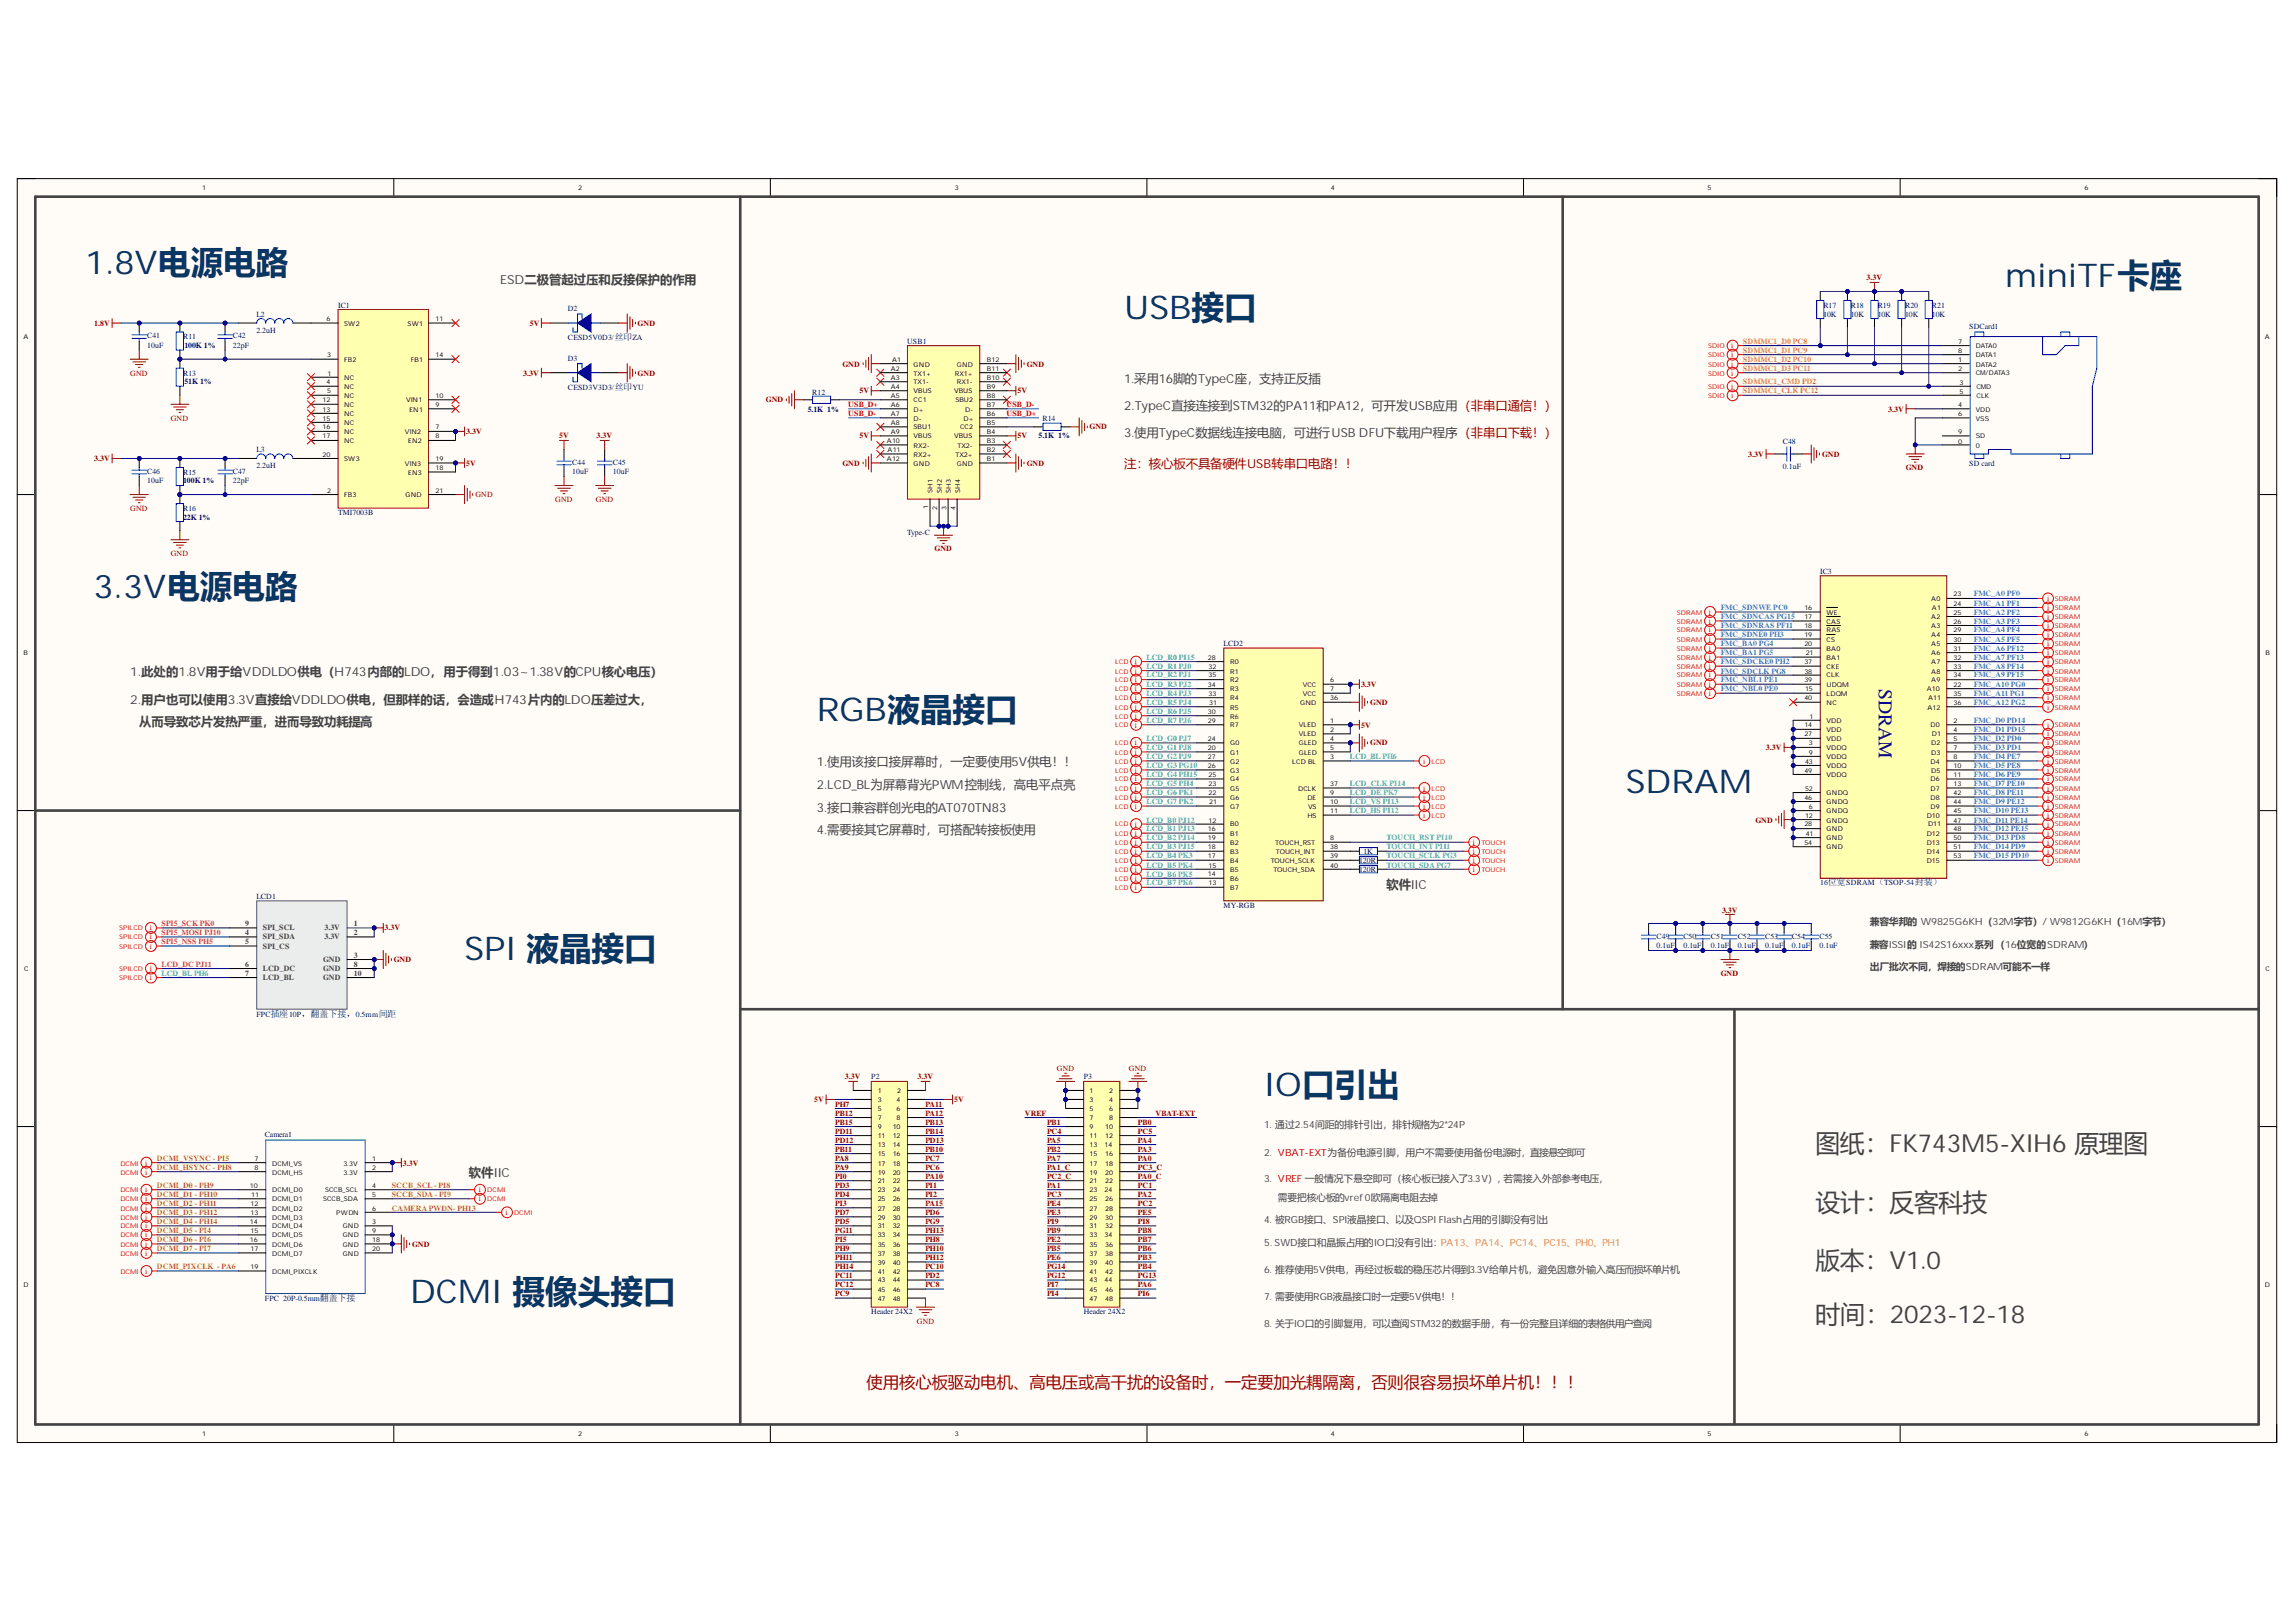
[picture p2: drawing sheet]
<svg xmlns="http://www.w3.org/2000/svg" width="297mm" height="210mm" viewBox="0 0 297 210" stroke-linecap="round" stroke-linejoin="round" font-family="sans-serif">
<defs><g id="words">
<g font-size="4.2" fill="#073763">
<text x="11" y="35.4">1.8V电源电路</text>
<text x="145.4" y="41.3">USB接口</text>
<text x="259.4" y="37.2">miniTF卡座</text>
<text x="12.1" y="77.4">3.3V电源电路</text>
<text x="105.7" y="93.3">RGB液晶接口</text>
<text x="210.3" y="102.6">SDRAM</text>
<text x="60.1" y="124.2">SPI 液晶接口</text>
<text x="163.6" y="141.8">IO口引出</text>
<text x="53.1" y="168.6">DCMI 摄像头接口</text>
</g>
<g font-size="3.2" fill="#434343">
<text x="234.9" y="149.1">图纸：FK743M5-XIH6 原理图</text>
<text x="234.9" y="156.7">设计：反客科技</text>
<text x="234.9" y="164.2">版本：V1.0</text>
<text x="234.9" y="171.2">时间：2023-12-18</text>
</g>
<text font-size="2.5" fill="#000080" x="243.1" y="89.1" transform="rotate(90 243.1 89.1)">SDRAM</text>
<text font-size="2.1" fill="#900" x="112.1" y="179.7">使用核心板驱动电机、高电压或高干扰的设备时，一定要加光耦隔离，否则很容易损坏单片机！！！</text>
<g font-size="1.6" fill="#434343">
<text x="64.7" y="36.7">ESD二极管起过压和反接保护的作用</text>
<text x="145.4" y="49.5">1.采用16脚的TypeC座，支持正反插</text>
<text x="145.4" y="53.1">2.TypeC直接连接到STM32的PA11和PA12，可开发USB应用（非串口通信！）</text>
<text x="145.4" y="56.6">3.使用TypeC数据线连接电脑，可进行USB DFU下载用户程序（非串口下载！）</text>
<text x="16.8" y="87.5">1.此处的1.8V用于给VDDLDO供电（H743内部的LDO，用于得到1.03~1.38V的CPU核心电压）</text>
<text x="16.8" y="91.1">2.用户也可以使用3.3V直接给VDDLDO供电，但那样的话，会造成H743片内的LDO压差过大，</text>
<text x="18" y="93.9">从而导致芯片发热严重，进而导致功耗提高</text>
<text x="105.7" y="99.2">1.使用该接口接屏幕时，一定要使用5V供电！！</text>
<text x="105.7" y="102.1">2.LCD_BL为屏幕背光PWM控制线，高电平点亮</text>
<text x="105.7" y="105.1">3.接口兼容群创光电的AT070TN83</text>
<text x="105.7" y="108">4.需要接其它屏幕时，可搭配转接板使用</text>
<text x="179.4" y="115">软件IIC</text>
<text x="60.7" y="152.4">软件IIC</text>
</g>
<text font-size="1.6" fill="#980000" x="145.4" y="60.6">注：核心板不具备硬件USB转串口电路！！</text>
<g font-size="1.3" fill="#434343">
<text x="241.9" y="119.7">兼容华邦的 W9825G6KH（32M字节）/ W9812G6KH（16M字节）</text>
<text x="241.9" y="122.7">兼容ISSI的 IS42S16xxx系列（16位宽的SDRAM）</text>
<text x="241.9" y="125.6">出厂批次不同，焊接的SDRAM可能不一样</text>
<text x="163.6" y="146">1. 通过2.54间距的排针引出，排针规格为2*24P</text>
<text x="163.6" y="149.6">2. VBAT-EXT为备份电源引脚，用户不需要使用备份电源时，直接悬空即可</text>
<text x="163.6" y="153">3. VREF 一般情况下悬空即可（核心板已接入了3.3V），若需接入外部参考电压，</text>
<text x="165.3" y="155.4">需要把核心板的vref0欧隔离电阻去掉</text>
<text x="163.6" y="161.2">5. SWD接口和晶振占用的IO口没有引出：PA13、PA14、PC14、PC15、PH0、PH1</text>
<text x="163.6" y="158.3">4. 被RGB接口、SPI液晶接口、以及QSPI Flash占用的引脚没有引出</text>
<text x="163.6" y="164.7">6. 推荐使用5V供电，再经过板载的稳压芯片得到3.3V给单片机，避免因意外输入高压而损坏单片机</text>
<text x="163.6" y="168.2">7. 需要使用RGB液晶接口时一定要5V供电！！</text>
<text x="163.6" y="171.7">8. 关于IO口的引脚复用，可以查阅STM32的数据手册，有一份完整且详细的表格供用户查阅</text>
</g>
<g font-size="1.2" fill="#000080">
<text x="79.5" y="44">丝印</text>
<text x="79.5" y="50.5">丝印</text>
<text x="236.5" y="114.6">位宽</text>
<text x="242.6" y="114.6">（</text>
<text x="247.7" y="114.6">封装）</text>
<text x="35" y="131.6">插座</text>
<text x="39" y="131.6">，翻盖下接，</text>
<text x="49" y="131.6">间距</text>
<text x="41.4" y="168.4">翻盖下接</text>
</g>
<g font-size="1" fill="#000080">
<text x="33.2" y="41">L2</text>
<text x="43.7" y="39.8">IC1</text>
<text x="73.4" y="40.2">D2</text>
<text x="235.9" y="41">10K</text>
<text x="235.9" y="39.8">R17</text>
<text x="239.4" y="41">10K</text>
<text x="239.4" y="39.8">R18</text>
<text x="242.9" y="41">10K</text>
<text x="242.9" y="39.8">R19</text>
<text x="246.5" y="41">10K</text>
<text x="246.5" y="39.8">R20</text>
<text x="249.9" y="41">10K</text>
<text x="249.9" y="39.8">R21</text>
<text x="19" y="45">10uF</text>
<text x="19" y="43.8">C41</text>
<text x="23.7" y="43.9">R11</text>
<text x="23.9" y="45.1">100K 1%</text>
<text x="30.1" y="45">22pF</text>
<text x="30.1" y="43.8">C42</text>
<text x="33.2" y="43.1">2.2uH</text>
<text x="73.4" y="44">CESD5V0D3/</text>
<text x="73.4" y="46.7">D3</text>
<text x="81.8" y="44">ZA</text>
<text x="117.4" y="44.5">USB1</text>
<text x="254.8" y="42.6">SDCard1</text>
<text x="23.7" y="48.6">R13</text>
<text x="23.9" y="49.7">51K 1%</text>
<text x="73.4" y="50.5">CESD3V3D3/</text>
<text x="81.8" y="50.5">YU</text>
<text x="104.5" y="53.3">5.1K 1%</text>
<text x="105.1" y="51.1">R12</text>
<text x="33.2" y="58.5">L3</text>
<text x="134.4" y="56.7">5.1K 1%</text>
<text x="134.9" y="54.5">R14</text>
<text x="230.7" y="57.5">C48</text>
<text x="19" y="62.5">10uF</text>
<text x="19" y="61.3">C46</text>
<text x="23.7" y="62.6">100K 1%</text>
<text x="23.7" y="61.5">R15</text>
<text x="30.1" y="62.5">22pF</text>
<text x="30.1" y="61.3">C47</text>
<text x="33.2" y="60.6">2.2uH</text>
<text x="74" y="61.3">10uF</text>
<text x="74" y="60.1">C44</text>
<text x="79.3" y="61.3">10uF</text>
<text x="79.3" y="60.1">C45</text>
<text x="230.7" y="60.7">0.1uF</text>
<text x="254.8" y="60.4">SD card</text>
<text x="23.7" y="67.3">22K 1%</text>
<text x="23.7" y="66.1">R16</text>
<text x="43.7" y="66.7">TMI7003B</text>
<text x="117.4" y="69.2">Type-C</text>
<text x="235.5" y="74.3">IC3</text>
<text x="158.3" y="83.6">LCD2</text>
<text x="175.8" y="111.7">120R</text>
<text x="175.8" y="112.9">120R</text>
<text x="176.4" y="110.5">1K</text>
<text x="33.2" y="116.3">LCD1</text>
<text x="158.3" y="117.5">MY-RGB</text>
<text x="235.5" y="114.6">16</text>
<text x="238.9" y="114.6">SDRAM</text>
<text x="243.8" y="114.6">TSOP-54</text>
<text x="214.3" y="122.7">0.1uF</text>
<text x="214.3" y="121.5">C49</text>
<text x="217.8" y="122.7">0.1uF</text>
<text x="217.8" y="121.5">C50</text>
<text x="221.3" y="122.7">0.1uF</text>
<text x="221.3" y="121.5">C51</text>
<text x="224.8" y="122.7">0.1uF</text>
<text x="224.8" y="121.5">C52</text>
<text x="228.4" y="122.7">0.1uF</text>
<text x="228.4" y="121.5">C53</text>
<text x="231.8" y="122.7">0.1uF</text>
<text x="231.8" y="121.5">C54</text>
<text x="235.4" y="122.7">0.1uF</text>
<text x="235.4" y="121.5">C55</text>
<text x="33.2" y="131.6">FPC</text>
<text x="37.4" y="131.6">10P</text>
<text x="46" y="131.6">0.5mm</text>
<text x="112.7" y="139.7">P2</text>
<text x="140.2" y="139.7">P3</text>
<text x="34.3" y="147.2">Camera1</text>
<text x="34.3" y="168.4">FPC 20P-0.5mm</text>
<text x="112.7" y="170.1">Header 24X2</text>
<text x="140.2" y="170.1">Header 24X2</text>
</g>
<g font-size="1" fill="#800000">
<text x="241.5" y="36.3">3.3V</text>
<text x="12.2" y="42.2">1.8V</text>
<text x="68.5" y="42.2">5V</text>
<text x="82.5" y="42.2">GND</text>
<text x="109" y="47.4">GND</text>
<text x="132.8" y="47.4">GND</text>
<text x="16.8" y="48.6">GND</text>
<text x="67.7" y="48.6">3.3V</text>
<text x="82.5" y="48.6">GND</text>
<text x="99.1" y="52.1">GND</text>
<text x="111.2" y="50.9">5V</text>
<text x="131.7" y="50.9">5V</text>
<text x="244.3" y="53.3">3.3V</text>
<text x="12.2" y="59.7">3.3V</text>
<text x="22.1" y="54.4">GND</text>
<text x="60.3" y="56.1">3.3V</text>
<text x="72.3" y="56.7">5V</text>
<text x="77.2" y="56.7">3.3V</text>
<text x="111.2" y="56.7">5V</text>
<text x="131.7" y="56.7">5V</text>
<text x="141" y="55.5">GND</text>
<text x="226.2" y="59.1">3.3V</text>
<text x="235.7" y="59.1">GND</text>
<text x="60.3" y="60.3">5V</text>
<text x="61.5" y="64.3">GND</text>
<text x="71.8" y="64.9">GND</text>
<text x="77.1" y="64.9">GND</text>
<text x="109" y="60.3">GND</text>
<text x="132.8" y="60.3">GND</text>
<text x="246.6" y="60.9">GND</text>
<text x="16.8" y="66.1">GND</text>
<text x="22.1" y="71.9">GND</text>
<text x="120.9" y="71.4">GND</text>
<text x="176.1" y="88.9">3.3V</text>
<text x="176.1" y="94.2">5V</text>
<text x="177.3" y="91.2">GND</text>
<text x="177.3" y="96.5">GND</text>
<text x="228.5" y="97.1">3.3V</text>
<text x="227.1" y="106.4">GND</text>
<text x="222.8" y="118.1">3.3V</text>
<text x="49.8" y="120.4">3.3V</text>
<text x="50.9" y="124.5">GND</text>
<text x="222.6" y="126.3">GND</text>
<text x="105.3" y="142.6">5V</text>
<text x="108" y="143.2">PH7</text>
<text x="109.3" y="139.7">3.3V</text>
<text x="118.7" y="139.7">3.3V</text>
<text x="119.7" y="143.2">PA11</text>
<text x="123.4" y="142.6">5V</text>
<text x="136.7" y="138.6">GND</text>
<text x="146" y="138.6">GND</text>
<text x="108" y="149.1">PB11</text>
<text x="108" y="144.4">PB12</text>
<text x="108" y="145.6">PB15</text>
<text x="108" y="146.7">PD11</text>
<text x="108" y="147.9">PD12</text>
<text x="119.7" y="144.4">PA12</text>
<text x="119.7" y="149.1">PB10</text>
<text x="119.7" y="145.6">PB13</text>
<text x="119.7" y="146.7">PB14</text>
<text x="119.7" y="147.9">PD13</text>
<text x="132.6" y="144.4">VREF</text>
<text x="135.5" y="147.9">PA5</text>
<text x="135.5" y="145.6">PB1</text>
<text x="135.5" y="149.1">PB2</text>
<text x="135.5" y="146.7">PC4</text>
<text x="147.2" y="149.1">PA3</text>
<text x="147.2" y="147.9">PA4</text>
<text x="147.2" y="145.6">PB0</text>
<text x="147.2" y="146.7">PC5</text>
<text x="149.5" y="144.4">VBAT-EXT</text>
<text x="52.1" y="150.8">3.3V</text>
<text x="108" y="150.2">PA8</text>
<text x="108" y="151.4">PA9</text>
<text x="108" y="153.7">PD3</text>
<text x="108" y="154.9">PD4</text>
<text x="108" y="152.5">PI0</text>
<text x="119.7" y="152.5">PA10</text>
<text x="119.7" y="151.4">PC6</text>
<text x="119.7" y="150.2">PC7</text>
<text x="119.7" y="153.7">PI1</text>
<text x="119.7" y="154.9">PI2</text>
<text x="135.5" y="153.7">PA1</text>
<text x="135.5" y="150.2">PA7</text>
<text x="135.5" y="151.4">PA1_C</text>
<text x="135.5" y="154.9">PC3</text>
<text x="135.5" y="152.5">PC2_C</text>
<text x="147.2" y="150.2">PA0</text>
<text x="147.2" y="154.9">PA2</text>
<text x="147.2" y="152.5">PA0_C</text>
<text x="147.2" y="153.7">PC1</text>
<text x="147.2" y="151.4">PC3_C</text>
<text x="53.3" y="161.3">GND</text>
<text x="108" y="158.4">PD5</text>
<text x="108" y="157.3">PD7</text>
<text x="108" y="159.5">PG11</text>
<text x="108" y="156.1">PI3</text>
<text x="108" y="161.9">PH9</text>
<text x="108" y="160.7">PI5</text>
<text x="119.7" y="156.1">PA15</text>
<text x="119.7" y="157.3">PD6</text>
<text x="119.7" y="158.4">PG9</text>
<text x="119.7" y="160.7">PH8</text>
<text x="119.7" y="161.9">PH10</text>
<text x="119.7" y="159.5">PH13</text>
<text x="135.5" y="161.9">PB5</text>
<text x="135.5" y="159.5">PB9</text>
<text x="135.5" y="160.7">PE2</text>
<text x="135.5" y="157.3">PE3</text>
<text x="135.5" y="156.1">PE4</text>
<text x="135.5" y="158.4">PI9</text>
<text x="147.2" y="161.9">PB6</text>
<text x="147.2" y="160.7">PB7</text>
<text x="147.2" y="159.5">PB8</text>
<text x="147.2" y="156.1">PC2</text>
<text x="147.2" y="157.3">PE5</text>
<text x="147.2" y="158.4">PI8</text>
<text x="108" y="167.7">PC9</text>
<text x="108" y="165.4">PC11</text>
<text x="108" y="166.6">PC12</text>
<text x="108" y="163.1">PH11</text>
<text x="108" y="164.3">PH14</text>
<text x="119.7" y="166.6">PC8</text>
<text x="119.7" y="164.3">PC10</text>
<text x="119.7" y="165.4">PD2</text>
<text x="119.7" y="163.1">PH12</text>
<text x="135.5" y="163.1">PE6</text>
<text x="135.5" y="165.4">PG12</text>
<text x="135.5" y="164.3">PG14</text>
<text x="135.5" y="167.7">PI4</text>
<text x="135.5" y="166.6">PI7</text>
<text x="147.2" y="166.6">PA6</text>
<text x="147.2" y="163.1">PB3</text>
<text x="147.2" y="164.3">PB4</text>
<text x="147.2" y="165.4">PG13</text>
<text x="147.2" y="167.7">PI6</text>
<text x="118.6" y="171.3">GND</text>
</g>
<g font-size="1" fill="#f00">
<text x="224" y="47.4">i</text>
<text x="224" y="46.2">i</text>
<text x="224" y="45.1">i</text>
<text x="224" y="51.5">i</text>
<text x="224" y="50.3">i</text>
<text x="224" y="48.6">i</text>
<text x="264.8" y="77.8">i</text>
<text x="221.1" y="80.7">i</text>
<text x="221.1" y="81.8">i</text>
<text x="221.1" y="83">i</text>
<text x="221.1" y="79.6">i</text>
<text x="264.8" y="83.6">i</text>
<text x="264.8" y="82.4">i</text>
<text x="264.8" y="81.2">i</text>
<text x="264.8" y="80.2">i</text>
<text x="264.8" y="79">i</text>
<text x="146.8" y="89.4">i</text>
<text x="146.8" y="88.3">i</text>
<text x="146.8" y="87.2">i</text>
<text x="146.8" y="86">i</text>
<text x="221.1" y="84.2">i</text>
<text x="221.1" y="85.4">i</text>
<text x="221.1" y="86.6">i</text>
<text x="221.1" y="87.7">i</text>
<text x="221.1" y="88.9">i</text>
<text x="264.8" y="89.4">i</text>
<text x="264.8" y="88.3">i</text>
<text x="264.8" y="87.2">i</text>
<text x="264.8" y="86">i</text>
<text x="264.8" y="84.8">i</text>
<text x="146.8" y="94.2">i</text>
<text x="146.8" y="93">i</text>
<text x="146.8" y="91.8">i</text>
<text x="146.8" y="90.6">i</text>
<text x="221.1" y="90">i</text>
<text x="264.8" y="95.3">i</text>
<text x="264.8" y="94.2">i</text>
<text x="264.8" y="91.8">i</text>
<text x="264.8" y="90.6">i</text>
<text x="146.8" y="101.1">i</text>
<text x="146.8" y="100">i</text>
<text x="146.8" y="98.8">i</text>
<text x="146.8" y="96.5">i</text>
<text x="146.8" y="97.7">i</text>
<text x="184.1" y="98.8">i</text>
<text x="264.8" y="101.1">i</text>
<text x="264.8" y="100">i</text>
<text x="264.8" y="98.8">i</text>
<text x="264.8" y="97.7">i</text>
<text x="264.8" y="96.5">i</text>
<text x="146.8" y="104.7">i</text>
<text x="146.8" y="103.5">i</text>
<text x="146.8" y="102.3">i</text>
<text x="146.8" y="107">i</text>
<text x="184.1" y="102.3">i</text>
<text x="184.1" y="103.5">i</text>
<text x="184.1" y="104.7">i</text>
<text x="184.1" y="105.9">i</text>
<text x="264.8" y="107">i</text>
<text x="264.8" y="105.9">i</text>
<text x="264.8" y="104.7">i</text>
<text x="264.8" y="103.5">i</text>
<text x="264.8" y="102.3">i</text>
<text x="146.8" y="114">i</text>
<text x="146.8" y="112.9">i</text>
<text x="146.8" y="111.7">i</text>
<text x="146.8" y="110.5">i</text>
<text x="146.8" y="109.3">i</text>
<text x="146.8" y="108.1">i</text>
<text x="190.5" y="110.5">i</text>
<text x="190.5" y="111.7">i</text>
<text x="190.5" y="112.9">i</text>
<text x="190.5" y="109.3">i</text>
<text x="264.8" y="111.7">i</text>
<text x="264.8" y="110.5">i</text>
<text x="264.8" y="109.3">i</text>
<text x="264.8" y="108.1">i</text>
<text x="146.8" y="115.2">i</text>
<text x="19.4" y="125.7">i</text>
<text x="19.4" y="122.8">i</text>
<text x="19.4" y="121.6">i</text>
<text x="19.4" y="120.4">i</text>
<text x="19.4" y="126.8">i</text>
<text x="18.8" y="155.5">i</text>
<text x="18.8" y="154.3">i</text>
<text x="18.8" y="152">i</text>
<text x="18.8" y="150.8">i</text>
<text x="61.9" y="154.3">i</text>
<text x="61.9" y="155.5">i</text>
<text x="18.8" y="161.3">i</text>
<text x="18.8" y="160.1">i</text>
<text x="18.8" y="158.9">i</text>
<text x="18.8" y="157.8">i</text>
<text x="18.8" y="156.7">i</text>
<text x="65.4" y="157.3">i</text>
<text x="18.8" y="162.5">i</text>
<text x="18.8" y="164.9">i</text>
</g>
<g font-size="1" fill="#f90">
<text x="225.5" y="44.5">SDMMC1_D0 PC8</text>
<text x="225.5" y="45.7">SDMMC1_D1 PC9</text>
<text x="225.5" y="46.8">SDMMC1_D2 PC10</text>
<text x="225.5" y="48">SDMMC1_D3 PC11</text>
<text x="225.5" y="50.9">SDMMC1_CLK PC12</text>
<text x="225.5" y="49.7">SDMMC1_CMD PD2</text>
</g>
<g font-size="1" fill="#c00">
<text x="109.7" y="53.9">USB_D-</text>
<text x="109.7" y="52.7">USB_D+</text>
<text x="130.2" y="52.7">USB_D-</text>
<text x="130.2" y="53.9">USB_D+</text>
</g>
<g font-size="1" fill="#3c78d8">
<text x="255.4" y="77.2">FMC_A0 PF0</text>
<text x="222.6" y="83.6">FMC_BA0 PG4</text>
<text x="222.6" y="81.2">FMC_SDNRAS PF11</text>
<text x="222.6" y="80.2">FMC_SDNCAS PG15</text>
<text x="222.6" y="79">FMC_SDNWE PC0</text>
<text x="222.6" y="82.4">FMC_SDNE0 PH3</text>
<text x="255.4" y="78.4">FMC_A1 PF1</text>
<text x="255.4" y="79.6">FMC_A2 PF2</text>
<text x="255.4" y="80.7">FMC_A3 PF3</text>
<text x="255.4" y="81.8">FMC_A4 PF4</text>
<text x="255.4" y="83">FMC_A5 PF5</text>
<text x="222.6" y="84.8">FMC_BA1 PG5</text>
<text x="222.6" y="87.2">FMC_SDCLK PG8</text>
<text x="222.6" y="88.3">FMC_NBL1 PE1</text>
<text x="222.6" y="89.4">FMC_NBL0 PE0</text>
<text x="222.6" y="86">FMC_SDCKE0 PH2</text>
<text x="255.4" y="84.2">FMC_A6 PF12</text>
<text x="255.4" y="85.4">FMC_A7 PF13</text>
<text x="255.4" y="86.6">FMC_A8 PF14</text>
<text x="255.4" y="87.7">FMC_A9 PF15</text>
<text x="255.4" y="88.9">FMC_A10 PG0</text>
<text x="255.4" y="93.6">FMC_D0 PD14</text>
<text x="255.4" y="94.7">FMC_D1 PD15</text>
<text x="255.4" y="95.9">FMC_D2 PD0</text>
<text x="255.4" y="90">FMC_A11 PG1</text>
<text x="255.4" y="91.2">FMC_A12 PG2</text>
<text x="255.4" y="97.1">FMC_D3 PD1</text>
<text x="255.4" y="98.2">FMC_D4 PE7</text>
<text x="255.4" y="99.4">FMC_D5 PE8</text>
<text x="255.4" y="100.6">FMC_D6 PE9</text>
<text x="255.4" y="101.7">FMC_D7 PE10</text>
<text x="255.4" y="102.9">FMC_D8 PE11</text>
<text x="255.4" y="104.1">FMC_D9 PE12</text>
<text x="255.4" y="105.3">FMC_D10 PE13</text>
<text x="255.4" y="106.4">FMC_D11 PE14</text>
<text x="255.4" y="107.5">FMC_D12 PE15</text>
<text x="255.4" y="109.9">FMC_D14 PD9</text>
<text x="255.4" y="111.1">FMC_D15 PD10</text>
<text x="255.4" y="108.7">FMC_D13 PD8</text>
</g>
<g font-size="1" fill="#41bd8e">
<text x="148.3" y="87.7">LCD_R2 PJ1</text>
<text x="148.3" y="88.9">LCD_R3 PJ2</text>
<text x="148.3" y="85.4">LCD_R0 PI15</text>
<text x="148.3" y="86.6">LCD_R1 PJ0</text>
<text x="148.3" y="91.2">LCD_R5 PJ4</text>
<text x="148.3" y="90">LCD_R4 PJ3</text>
<text x="148.3" y="93.6">LCD_R7 PJ6</text>
<text x="148.3" y="92.4">LCD_R6 PJ5</text>
<text x="148.3" y="95.9">LCD_G0 PJ7</text>
<text x="148.3" y="98.2">LCD_G2 PJ9</text>
<text x="148.3" y="97.1">LCD_G1 PJ8</text>
<text x="148.3" y="99.4">LCD_G3 PG10</text>
<text x="148.3" y="101.7">LCD_G5 PH4</text>
<text x="148.3" y="100.6">LCD_G4 PH15</text>
<text x="174.6" y="101.7">LCD_CLK PI14</text>
<text x="174.6" y="98.2">LCD_BL PH6</text>
<text x="148.3" y="104.1">LCD_G7 PK2</text>
<text x="148.3" y="102.9">LCD_G6 PK1</text>
<text x="148.3" y="107.5">LCD_B1 PJ13</text>
<text x="148.3" y="106.4">LCD_B0 PJ12</text>
<text x="174.6" y="104.1">LCD_VS PI13</text>
<text x="174.6" y="105.3">LCD_HS PI12</text>
<text x="174.6" y="102.9">LCD_DE PK7</text>
<text x="148.3" y="112.3">LCD_B5 PK4</text>
<text x="148.3" y="108.7">LCD_B2 PJ14</text>
<text x="148.3" y="111.1">LCD_B4 PK3</text>
<text x="148.3" y="109.9">LCD_B3 PJ15</text>
<text x="148.3" y="113.5">LCD_B6 PK5</text>
<text x="179.4" y="109.9">TOUCH_INT PI11</text>
<text x="179.4" y="108.7">TOUCH_RST PI10</text>
<text x="179.4" y="112.3">TOUCH_SDA PG7</text>
<text x="179.4" y="111.1">TOUCH_SCLK PG3</text>
<text x="148.3" y="114.6">LCD_B7 PK6</text>
<text x="20.9" y="126.3">LCD_BL PH6</text>
</g>
<g font-size="1" fill="#da2467">
<text x="20.9" y="119.9">SPI5_SCK PK0</text>
<text x="20.9" y="122.2">SPI5_NSS PH5</text>
<text x="20.9" y="125.1">LCD_DC PJ11</text>
<text x="20.9" y="121">SPI5_MOSI PJ10</text>
</g>
<g font-size="1" fill="#434343">
<text x="31.7" y="119.9">9</text>
<text x="45.8" y="119.9">1</text>
<text x="31.7" y="121">4</text>
<text x="31.7" y="122.2">5</text>
<text x="31.7" y="125.1">6</text>
<text x="34" y="120.4">SPI_SCL</text>
<text x="34" y="121.6">SPI_SDA</text>
<text x="34" y="122.8">SPI_CS</text>
<text x="34" y="125.7">LCD_DC</text>
<text x="41.8" y="124.5">GND</text>
<text x="41.8" y="125.7">GND</text>
<text x="42" y="120.4">3.3V</text>
<text x="42" y="121.6">3.3V</text>
<text x="45.8" y="121">2</text>
<text x="45.8" y="123.9">3</text>
<text x="45.8" y="125.1">8</text>
<text x="31.7" y="126.3">7</text>
<text x="34" y="126.8">LCD_BL</text>
<text x="41.8" y="126.8">GND</text>
<text x="45.8" y="126.3">10</text>
</g>
<g font-size="1" fill="#bf9000">
<text x="20.3" y="151.4">DCMI_HSYNC - PH8</text>
<text x="20.3" y="150.2">DCMI_VSYNC - PI5</text>
<text x="20.3" y="153.7">DCMI_D0 - PH9</text>
<text x="20.3" y="154.9">DCMI_D1 - PH10</text>
<text x="50.7" y="154.9">SCCB_SDA - PI9</text>
<text x="50.7" y="153.7">SCCB_SCL- PI8</text>
<text x="20.3" y="156.1">DCMI_D2 - PH11</text>
<text x="20.3" y="157.3">DCMI_D3 - PH12</text>
<text x="20.3" y="158.4">DCMI_D4 - PH14</text>
<text x="20.3" y="159.5">DCMI_D5 - PI4</text>
<text x="20.3" y="160.7">DCMI_D6 - PI6</text>
<text x="20.3" y="161.9">DCMI_D7 - PI7</text>
<text x="50.7" y="156.7">CAMERA PWDN- PH13</text>
<text x="20.3" y="164.3">DCMI_PIXCLK - PA6</text>
</g>
<g font-size=".8">
<text x="26.1" y="24.6">1</text>
<text x="74.8" y="24.6">2</text>
<text x="123.5" y="24.6">3</text>
<text x="172.2" y="24.6">4</text>
<text x="220.9" y="24.6">5</text>
<text x="269.7" y="24.6">6</text>
<text x="42.2" y="41.6">6</text>
<text x="56.4" y="41.6">11</text>
<text x="3" y="43.9">A</text>
<text x="42.3" y="46.2">3</text>
<text x="44.5" y="46.8">FB2</text>
<text x="44.5" y="42.2">SW2</text>
<text x="52.7" y="42.2">SW1</text>
<text x="53.1" y="46.8">FB1</text>
<text x="56.4" y="46.2">14</text>
<text x="115.4" y="46.8">A1</text>
<text x="118.2" y="47.4">GND</text>
<text x="123.8" y="47.4">GND</text>
<text x="127.7" y="46.8">B12</text>
<text x="253.3" y="46.8">1</text>
<text x="253.3" y="44.6">7</text>
<text x="253.3" y="45.7">8</text>
<text x="255.6" y="47.4">DATA2</text>
<text x="255.6" y="45.1">DATA0</text>
<text x="255.6" y="46.2">DATA1</text>
<text x="293" y="43.9">A</text>
<text x="41.7" y="52.1">12</text>
<text x="41.7" y="53.3">13</text>
<text x="42.2" y="49.7">4</text>
<text x="42.3" y="50.9">5</text>
<text x="42.4" y="48.6">1</text>
<text x="44.5" y="49.1">NC</text>
<text x="44.5" y="50.3">NC</text>
<text x="44.5" y="51.5">NC</text>
<text x="44.5" y="52.7">NC</text>
<text x="44.5" y="53.9">NC</text>
<text x="52.5" y="52.1">VIN1</text>
<text x="53" y="53.3">EN1</text>
<text x="56.4" y="52.7">9</text>
<text x="56.4" y="51.5">10</text>
<text x="115.2" y="48">A2</text>
<text x="115.2" y="49.1">A3</text>
<text x="115.2" y="50.3">A4</text>
<text x="115.2" y="51.5">A5</text>
<text x="115.2" y="52.7">A6</text>
<text x="115.2" y="53.9">A7</text>
<text x="118.2" y="48.6">TX1+</text>
<text x="118.2" y="49.7">TX1-</text>
<text x="118.2" y="50.9">VBUS</text>
<text x="118.2" y="52.1">CC1</text>
<text x="118.2" y="53.3">D+</text>
<text x="123.4" y="50.9">VBUS</text>
<text x="123.5" y="48.6">RX1+</text>
<text x="123.6" y="52.1">SBU2</text>
<text x="123.8" y="49.7">RX1-</text>
<text x="124.9" y="53.3">D-</text>
<text x="127.7" y="53.9">B6</text>
<text x="127.7" y="52.7">B7</text>
<text x="127.7" y="51.5">B8</text>
<text x="127.7" y="50.3">B9</text>
<text x="127.7" y="49.1">B10</text>
<text x="127.7" y="48">B11</text>
<text x="253.3" y="48">2</text>
<text x="253.3" y="52.7">4</text>
<text x="253.3" y="53.9">6</text>
<text x="253.5" y="49.8">3</text>
<text x="253.5" y="51">5</text>
<text x="255.6" y="48.5">CM/DATA3</text>
<text x="255.6" y="53.3">VDD</text>
<text x="255.7" y="50.3">CMD</text>
<text x="255.7" y="51.5">CLK</text>
<text x="41.7" y="54.4">15</text>
<text x="41.7" y="55.5">16</text>
<text x="41.7" y="56.7">17</text>
<text x="41.7" y="59.1">20</text>
<text x="44.5" y="55">NC</text>
<text x="44.5" y="56.1">NC</text>
<text x="44.5" y="57.3">NC</text>
<text x="44.5" y="59.7">SW3</text>
<text x="52.4" y="56.1">VIN2</text>
<text x="52.8" y="57.3">EN2</text>
<text x="56.4" y="55.5">7</text>
<text x="56.4" y="56.7">8</text>
<text x="56.4" y="59.7">19</text>
<text x="114.7" y="57.3">A10</text>
<text x="114.7" y="59.7">A12</text>
<text x="114.8" y="58.5">A11</text>
<text x="115.2" y="55">A8</text>
<text x="115.2" y="56.1">A9</text>
<text x="118.2" y="54.4">D-</text>
<text x="118.2" y="55.5">SBU1</text>
<text x="118.2" y="56.7">VBUS</text>
<text x="118.2" y="57.9">RX2-</text>
<text x="118.2" y="59.1">RX2+</text>
<text x="123.4" y="56.7">VBUS</text>
<text x="123.6" y="59.1">TX2+</text>
<text x="123.9" y="57.9">TX2-</text>
<text x="124.2" y="55.5">CC2</text>
<text x="124.6" y="54.4">D+</text>
<text x="127.7" y="59.7">B1</text>
<text x="127.7" y="58.5">B2</text>
<text x="127.7" y="57.3">B3</text>
<text x="127.7" y="56.1">B4</text>
<text x="127.7" y="55">B5</text>
<text x="253.3" y="56.2">9</text>
<text x="253.3" y="57.4">0</text>
<text x="255.6" y="54.4">VSS</text>
<text x="255.6" y="56.7">SD</text>
<text x="255.6" y="57.9">0</text>
<text x="42.3" y="63.7">2</text>
<text x="44.5" y="64.3">FB3</text>
<text x="52.4" y="60.3">VIN3</text>
<text x="52.5" y="64.3">GND</text>
<text x="52.8" y="61.5">EN3</text>
<text x="56.4" y="60.9">18</text>
<text x="56.4" y="63.7">21</text>
<text x="118.2" y="60.3">GND</text>
<text x="120.1" y="65.9" transform="rotate(-90 120.1 65.9)">1</text>
<text x="120.7" y="63.7" transform="rotate(-90 120.7 63.7)">SH1</text>
<text x="121.8" y="63.7" transform="rotate(-90 121.8 63.7)">SH2</text>
<text x="123" y="63.7" transform="rotate(-90 123 63.7)">SH3</text>
<text x="123.8" y="60.3">GND</text>
<text x="124.2" y="63.7" transform="rotate(-90 124.2 63.7)">SH4</text>
<text x="121.2" y="66" transform="rotate(-90 121.2 66)">2</text>
<text x="122.4" y="66" transform="rotate(-90 122.4 66)">3</text>
<text x="123.6" y="66" transform="rotate(-90 123.6 66)">4</text>
<text x="249.9" y="77.8">A0</text>
<text x="252.7" y="77.2">23</text>
<text x="233.4" y="79">16</text>
<text x="233.4" y="80.2">17</text>
<text x="233.4" y="81.2">18</text>
<text x="233.4" y="82.4">19</text>
<text x="233.4" y="83.6">20</text>
<text x="236.3" y="79.6">WE</text>
<text x="236.3" y="80.7">CAS</text>
<text x="236.3" y="81.8">RAS</text>
<text x="236.3" y="83">CS</text>
<text x="249.9" y="80.2">A2</text>
<text x="249.9" y="81.2">A3</text>
<text x="249.9" y="82.4">A4</text>
<text x="249.9" y="83.6">A5</text>
<text x="249.9" y="79">A1</text>
<text x="252.7" y="78.4">24</text>
<text x="252.7" y="79.6">25</text>
<text x="252.7" y="80.7">26</text>
<text x="252.7" y="81.8">29</text>
<text x="252.7" y="83">30</text>
<text x="3" y="84.8">B</text>
<text x="156.3" y="85.4">28</text>
<text x="156.3" y="88.9">34</text>
<text x="156.4" y="87.7">35</text>
<text x="156.4" y="86.6">32</text>
<text x="159.2" y="86">R0</text>
<text x="159.2" y="88.3">R2</text>
<text x="159.2" y="87.2">R1</text>
<text x="159.2" y="89.4">R3</text>
<text x="168.5" y="88.9">VCC</text>
<text x="172.1" y="88.3">6</text>
<text x="172.1" y="89.4">7</text>
<text x="233.4" y="86">37</text>
<text x="233.4" y="87.2">38</text>
<text x="233.4" y="88.3">39</text>
<text x="233.5" y="89.4">15</text>
<text x="233.6" y="84.8">21</text>
<text x="236.3" y="84.2">BA0</text>
<text x="236.3" y="85.4">BA1</text>
<text x="236.3" y="86.6">CKE</text>
<text x="236.3" y="87.7">CLK</text>
<text x="236.3" y="88.9">UDQM</text>
<text x="249.3" y="89.4">A10</text>
<text x="249.9" y="84.8">A6</text>
<text x="249.9" y="86">A7</text>
<text x="249.9" y="87.2">A8</text>
<text x="249.9" y="88.3">A9</text>
<text x="252.7" y="88.9">22</text>
<text x="252.7" y="84.2">31</text>
<text x="252.7" y="85.4">32</text>
<text x="252.7" y="86.6">33</text>
<text x="252.7" y="87.7">34</text>
<text x="293.1" y="84.8">B</text>
<text x="156.3" y="95.9">24</text>
<text x="156.3" y="93.6">29</text>
<text x="156.3" y="92.4">30</text>
<text x="156.4" y="90">33</text>
<text x="156.4" y="91.2">31</text>
<text x="159.2" y="94.1">R7</text>
<text x="159.2" y="93">R6</text>
<text x="159.2" y="91.8">R5</text>
<text x="159.2" y="90.6">R4</text>
<text x="168" y="94.1">VLED</text>
<text x="168" y="95.3">VLED</text>
<text x="168.2" y="91.2">GND</text>
<text x="168.5" y="90">VCC</text>
<text x="172.1" y="93.6">1</text>
<text x="172.1" y="94.7">2</text>
<text x="172.1" y="95.9">4</text>
<text x="172.1" y="90.6">36</text>
<text x="233.4" y="94.1">14</text>
<text x="233.4" y="95.3">27</text>
<text x="233.4" y="90.6">40</text>
<text x="234.1" y="93">1</text>
<text x="236.3" y="93.6">VDD</text>
<text x="236.3" y="94.7">VDD</text>
<text x="236.3" y="90">LDQM</text>
<text x="236.3" y="95.9">VDD</text>
<text x="236.3" y="91.2">NC</text>
<text x="249.3" y="91.8">A12</text>
<text x="249.4" y="90.6">A11</text>
<text x="249.8" y="94.1">D0</text>
<text x="249.9" y="95.3">D1</text>
<text x="252.7" y="93.6">2</text>
<text x="252.7" y="94.7">4</text>
<text x="252.7" y="95.9">5</text>
<text x="252.7" y="90">35</text>
<text x="252.7" y="91.2">36</text>
<text x="156.3" y="97.1">20</text>
<text x="156.3" y="99.4">26</text>
<text x="156.3" y="98.2">27</text>
<text x="156.4" y="101.7">23</text>
<text x="156.4" y="100.5">25</text>
<text x="159.2" y="97.7">G1</text>
<text x="159.2" y="96.5">G0</text>
<text x="159.2" y="101.1">G4</text>
<text x="159.2" y="100">G3</text>
<text x="159.2" y="98.8">G2</text>
<text x="167.2" y="98.8">LCD BL</text>
<text x="168" y="96.5">GLED</text>
<text x="168" y="97.7">GLED</text>
<text x="172.1" y="98.2">3</text>
<text x="172.1" y="97.1">5</text>
<text x="172.1" y="101.7">37</text>
<text x="233.4" y="100">49</text>
<text x="233.5" y="98.8">43</text>
<text x="234" y="96.5">3</text>
<text x="234" y="97.7">9</text>
<text x="236.3" y="97.1">VDDQ</text>
<text x="236.3" y="98.2">VDDQ</text>
<text x="236.3" y="99.4">VDDQ</text>
<text x="236.3" y="100.5">VDDQ</text>
<text x="249.8" y="98.8">D4</text>
<text x="249.8" y="101.1">D6</text>
<text x="249.9" y="96.5">D2</text>
<text x="249.9" y="97.7">D3</text>
<text x="249.9" y="100">D5</text>
<text x="252.7" y="97.1">7</text>
<text x="252.7" y="98.2">8</text>
<text x="252.7" y="99.4">10</text>
<text x="252.7" y="100.5">11</text>
<text x="252.7" y="101.7">13</text>
<text x="156.3" y="107.5">16</text>
<text x="156.4" y="106.4">12</text>
<text x="156.4" y="102.9">22</text>
<text x="156.4" y="104.1">21</text>
<text x="159.2" y="107">B0</text>
<text x="159.2" y="104.7">G7</text>
<text x="159.2" y="103.5">G6</text>
<text x="159.2" y="102.3">G5</text>
<text x="168" y="102.3">DCLK</text>
<text x="169.1" y="103.5">DE</text>
<text x="169.1" y="105.9">HS</text>
<text x="169.2" y="104.7">VS</text>
<text x="172.1" y="102.9">9</text>
<text x="172.1" y="104.1">10</text>
<text x="172.1" y="105.3">11</text>
<text x="233.4" y="107">28</text>
<text x="233.4" y="103.5">46</text>
<text x="233.5" y="105.9">12</text>
<text x="233.5" y="102.3">52</text>
<text x="234" y="104.7">6</text>
<text x="236.3" y="105.3">GNDQ</text>
<text x="236.3" y="106.4">GNDQ</text>
<text x="236.3" y="107.5">GND</text>
<text x="236.3" y="104.1">GNDQ</text>
<text x="236.3" y="102.9">GNDQ</text>
<text x="249.3" y="105.9">D10</text>
<text x="249.4" y="107">D11</text>
<text x="249.8" y="102.3">D7</text>
<text x="249.8" y="103.5">D8</text>
<text x="249.8" y="104.7">D9</text>
<text x="252.7" y="102.9">42</text>
<text x="252.7" y="104.1">44</text>
<text x="252.7" y="105.3">45</text>
<text x="252.7" y="106.4">47</text>
<text x="252.7" y="107.5">48</text>
<text x="156.3" y="108.7">19</text>
<text x="156.3" y="113.4">14</text>
<text x="156.3" y="111.1">17</text>
<text x="156.3" y="109.9">18</text>
<text x="156.4" y="112.3">15</text>
<text x="159.2" y="109.3">B2</text>
<text x="159.2" y="114">B6</text>
<text x="159.2" y="108.1">B1</text>
<text x="159.2" y="112.9">B5</text>
<text x="159.2" y="111.7">B4</text>
<text x="159.2" y="110.5">B3</text>
<text x="164.4" y="111.7">TOUCH_SCLK</text>
<text x="164.7" y="112.9">TOUCH_SDA</text>
<text x="165" y="109.3">TOUCH_RST</text>
<text x="165.1" y="110.5">TOUCH_INT</text>
<text x="172.1" y="108.7">8</text>
<text x="172.1" y="109.9">38</text>
<text x="172.1" y="111.1">39</text>
<text x="172.1" y="112.3">40</text>
<text x="233.4" y="109.3">54</text>
<text x="233.6" y="108.1">41</text>
<text x="236.3" y="108.7">GND</text>
<text x="236.3" y="109.9">GND</text>
<text x="249.3" y="108.1">D12</text>
<text x="249.3" y="109.3">D13</text>
<text x="249.3" y="110.5">D14</text>
<text x="249.3" y="111.7">D15</text>
<text x="252.7" y="108.7">50</text>
<text x="252.7" y="109.9">51</text>
<text x="252.7" y="111.1">53</text>
<text x="156.4" y="114.6">13</text>
<text x="159.2" y="115.2">B7</text>
<text x="3.1" y="125.7">C</text>
<text x="293.1" y="125.7">C</text>
<text x="113.5" y="141.4">1</text>
<text x="113.5" y="142.6">3</text>
<text x="113.5" y="143.8">5</text>
<text x="116" y="142.6">4</text>
<text x="116" y="143.8">6</text>
<text x="116.1" y="141.4">2</text>
<text x="141" y="141.4">1</text>
<text x="141" y="142.6">3</text>
<text x="141" y="143.8">5</text>
<text x="143.5" y="141.4">2</text>
<text x="143.5" y="142.6">4</text>
<text x="143.5" y="143.8">6</text>
<text x="113.5" y="145">7</text>
<text x="113.5" y="146.1">9</text>
<text x="113.5" y="147.3">11</text>
<text x="113.5" y="148.5">13</text>
<text x="113.5" y="149.6">15</text>
<text x="115.5" y="146.1">10</text>
<text x="115.5" y="147.3">12</text>
<text x="115.5" y="148.5">14</text>
<text x="115.5" y="149.6">16</text>
<text x="116" y="145">8</text>
<text x="141" y="145">7</text>
<text x="141" y="146.1">9</text>
<text x="141" y="147.3">11</text>
<text x="141" y="148.5">13</text>
<text x="141" y="149.6">15</text>
<text x="142.9" y="148.5">14</text>
<text x="143" y="146.1">10</text>
<text x="143" y="147.3">12</text>
<text x="143" y="149.6">16</text>
<text x="143.5" y="145">8</text>
<text x="32.3" y="153.7">10</text>
<text x="32.5" y="154.9">11</text>
<text x="32.9" y="150.2">7</text>
<text x="32.9" y="151.4">8</text>
<text x="35.2" y="150.8">DCMI_VS</text>
<text x="35.2" y="152">DCMI_HS</text>
<text x="35.2" y="154.3">DCMI_D0</text>
<text x="35.2" y="155.5">DCMI_D1</text>
<text x="41.8" y="155.5">SCCB_SDA</text>
<text x="42.1" y="154.3">SCCB_SCL</text>
<text x="44.4" y="150.8">3.3V</text>
<text x="44.4" y="152">3.3V</text>
<text x="48.1" y="150.2">1</text>
<text x="48.1" y="151.4">2</text>
<text x="48.1" y="153.7">4</text>
<text x="48.1" y="154.9">5</text>
<text x="113.5" y="150.8">17</text>
<text x="113.5" y="152">19</text>
<text x="113.5" y="153.1">21</text>
<text x="113.5" y="154.3">23</text>
<text x="113.5" y="155.5">25</text>
<text x="115.5" y="150.8">18</text>
<text x="115.5" y="152">20</text>
<text x="115.5" y="153.1">22</text>
<text x="115.5" y="154.3">24</text>
<text x="115.5" y="155.5">26</text>
<text x="141" y="150.8">17</text>
<text x="141" y="152">19</text>
<text x="141" y="153.1">21</text>
<text x="141" y="154.3">23</text>
<text x="141" y="155.5">25</text>
<text x="142.9" y="154.3">24</text>
<text x="143" y="150.8">18</text>
<text x="143" y="152">20</text>
<text x="143" y="153.1">22</text>
<text x="143" y="155.5">26</text>
<text x="32.3" y="158.4">14</text>
<text x="32.3" y="160.7">16</text>
<text x="32.4" y="156.1">12</text>
<text x="32.4" y="157.3">13</text>
<text x="32.4" y="159.5">15</text>
<text x="32.4" y="161.9">17</text>
<text x="35.2" y="156.7">DCMI_D2</text>
<text x="35.2" y="157.8">DCMI_D3</text>
<text x="35.2" y="158.9">DCMI_D4</text>
<text x="35.2" y="160.1">DCMI_D5</text>
<text x="35.2" y="161.3">DCMI_D6</text>
<text x="43.5" y="157.3">PWDN</text>
<text x="44.3" y="158.9">GND</text>
<text x="44.3" y="160.1">GND</text>
<text x="44.3" y="161.3">GND</text>
<text x="48.1" y="158.4">3</text>
<text x="48.1" y="156.7">6</text>
<text x="48.1" y="159.5">9</text>
<text x="48.1" y="160.7">18</text>
<text x="48.1" y="161.9">20</text>
<text x="113.5" y="156.7">27</text>
<text x="113.5" y="157.8">29</text>
<text x="113.5" y="158.9">31</text>
<text x="113.5" y="160.1">33</text>
<text x="113.5" y="161.3">35</text>
<text x="115.5" y="156.7">28</text>
<text x="115.5" y="157.8">30</text>
<text x="115.5" y="158.9">32</text>
<text x="115.5" y="160.1">34</text>
<text x="115.5" y="161.3">36</text>
<text x="141" y="156.7">27</text>
<text x="141" y="157.8">29</text>
<text x="141" y="158.9">31</text>
<text x="141" y="160.1">33</text>
<text x="141" y="161.3">35</text>
<text x="142.9" y="160.1">34</text>
<text x="143" y="156.7">28</text>
<text x="143" y="157.8">30</text>
<text x="143" y="158.9">32</text>
<text x="143" y="161.3">36</text>
<text x="3" y="166.6">D</text>
<text x="32.4" y="164.3">19</text>
<text x="35.2" y="162.5">DCMI_D7</text>
<text x="35.2" y="164.9">DCMI_PIXCLK</text>
<text x="44.3" y="162.5">GND</text>
<text x="113.5" y="162.5">37</text>
<text x="113.5" y="163.7">39</text>
<text x="113.5" y="164.9">41</text>
<text x="113.5" y="166">43</text>
<text x="113.5" y="167.1">45</text>
<text x="115.5" y="162.5">38</text>
<text x="115.5" y="163.7">40</text>
<text x="115.5" y="164.9">42</text>
<text x="115.5" y="166">44</text>
<text x="115.5" y="167.1">46</text>
<text x="141" y="162.5">37</text>
<text x="141" y="163.7">39</text>
<text x="141" y="164.9">41</text>
<text x="141" y="166">43</text>
<text x="141" y="167.1">45</text>
<text x="142.9" y="166">44</text>
<text x="143" y="162.5">38</text>
<text x="143" y="163.7">40</text>
<text x="143" y="164.9">42</text>
<text x="143" y="167.1">46</text>
<text x="293" y="166.6">D</text>
<text x="113.5" y="168.3">47</text>
<text x="115.5" y="168.3">48</text>
<text x="141" y="168.3">47</text>
<text x="143" y="168.3">48</text>
<text x="26.1" y="185.8">1</text>
<text x="74.8" y="185.8">2</text>
<text x="123.5" y="185.8">3</text>
<text x="172.2" y="185.8">4</text>
<text x="220.9" y="185.8">5</text>
<text x="269.7" y="185.8">6</text>
</g>
<g font-size=".8" fill="#f00">
<text x="221" y="47.4">SDIO</text>
<text x="221" y="46.2">SDIO</text>
<text x="221" y="45.1">SDIO</text>
<text x="221" y="51.5">SDIO</text>
<text x="221" y="50.3">SDIO</text>
<text x="221" y="48.6">SDIO</text>
<text x="265.8" y="77.8">SDRAM</text>
<text x="216.9" y="80.7">SDRAM</text>
<text x="216.9" y="81.8">SDRAM</text>
<text x="216.9" y="83">SDRAM</text>
<text x="216.9" y="79.6">SDRAM</text>
<text x="265.8" y="83.6">SDRAM</text>
<text x="265.8" y="82.4">SDRAM</text>
<text x="265.8" y="81.2">SDRAM</text>
<text x="265.8" y="80.2">SDRAM</text>
<text x="265.8" y="79">SDRAM</text>
<text x="144.3" y="89.4">LCD</text>
<text x="144.3" y="88.3">LCD</text>
<text x="144.3" y="87.2">LCD</text>
<text x="144.3" y="86">LCD</text>
<text x="216.9" y="84.2">SDRAM</text>
<text x="216.9" y="85.4">SDRAM</text>
<text x="216.9" y="86.6">SDRAM</text>
<text x="216.9" y="87.7">SDRAM</text>
<text x="216.9" y="88.9">SDRAM</text>
<text x="265.8" y="89.4">SDRAM</text>
<text x="265.8" y="88.3">SDRAM</text>
<text x="265.8" y="87.2">SDRAM</text>
<text x="265.8" y="86">SDRAM</text>
<text x="265.8" y="84.8">SDRAM</text>
<text x="144.3" y="94.1">LCD</text>
<text x="144.3" y="93">LCD</text>
<text x="144.3" y="91.8">LCD</text>
<text x="144.3" y="90.6">LCD</text>
<text x="216.9" y="90">SDRAM</text>
<text x="265.8" y="95.3">SDRAM</text>
<text x="265.8" y="94.1">SDRAM</text>
<text x="265.8" y="91.8">SDRAM</text>
<text x="265.8" y="90.6">SDRAM</text>
<text x="144.3" y="101.1">LCD</text>
<text x="144.3" y="100">LCD</text>
<text x="144.3" y="98.8">LCD</text>
<text x="144.3" y="96.5">LCD</text>
<text x="144.3" y="97.7">LCD</text>
<text x="185.2" y="98.8">LCD</text>
<text x="265.8" y="101.1">SDRAM</text>
<text x="265.8" y="100">SDRAM</text>
<text x="265.8" y="98.8">SDRAM</text>
<text x="265.8" y="97.7">SDRAM</text>
<text x="265.8" y="96.5">SDRAM</text>
<text x="144.3" y="104.7">LCD</text>
<text x="144.3" y="103.5">LCD</text>
<text x="144.3" y="102.3">LCD</text>
<text x="144.3" y="107">LCD</text>
<text x="185.2" y="102.3">LCD</text>
<text x="185.2" y="103.5">LCD</text>
<text x="185.2" y="104.7">LCD</text>
<text x="185.2" y="105.9">LCD</text>
<text x="265.8" y="107">SDRAM</text>
<text x="265.8" y="105.9">SDRAM</text>
<text x="265.8" y="104.7">SDRAM</text>
<text x="265.8" y="103.5">SDRAM</text>
<text x="265.8" y="102.3">SDRAM</text>
<text x="144.3" y="114">LCD</text>
<text x="144.3" y="112.9">LCD</text>
<text x="144.3" y="111.7">LCD</text>
<text x="144.3" y="110.5">LCD</text>
<text x="144.3" y="109.3">LCD</text>
<text x="144.3" y="108.1">LCD</text>
<text x="191.6" y="110.5">TOUCH</text>
<text x="191.6" y="111.7">TOUCH</text>
<text x="191.6" y="112.9">TOUCH</text>
<text x="191.6" y="109.3">TOUCH</text>
<text x="265.8" y="111.7">SDRAM</text>
<text x="265.8" y="110.5">SDRAM</text>
<text x="265.8" y="109.3">SDRAM</text>
<text x="265.8" y="108.1">SDRAM</text>
<text x="144.3" y="115.2">LCD</text>
<text x="15.4" y="125.7">SPILCD</text>
<text x="15.4" y="122.8">SPILCD</text>
<text x="15.4" y="121.6">SPILCD</text>
<text x="15.4" y="120.4">SPILCD</text>
<text x="15.4" y="126.8">SPILCD</text>
<text x="15.6" y="155.5">DCMI</text>
<text x="15.6" y="154.3">DCMI</text>
<text x="15.6" y="152">DCMI</text>
<text x="15.6" y="150.8">DCMI</text>
<text x="63" y="154.3">DCMI</text>
<text x="63" y="155.5">DCMI</text>
<text x="15.6" y="161.3">DCMI</text>
<text x="15.6" y="160.1">DCMI</text>
<text x="15.6" y="158.9">DCMI</text>
<text x="15.6" y="157.8">DCMI</text>
<text x="15.6" y="156.7">DCMI</text>
<text x="66.5" y="157.3">DCMI</text>
<text x="15.6" y="162.5">DCMI</text>
<text x="15.6" y="164.9">DCMI</text>
</g>
</g></defs>
<path d="M2.2 23.1h292.3v163.6h-292.3z" fill-rule="evenodd" fill="#fffcf8"/>
<path d="M2.2 23.1h292.3v163.6h-292.3z" fill="none" stroke="#000" stroke-width=".13"/>
<path d="M4.6 25.5h287.6v158.8h-287.6z" fill-rule="evenodd" fill="#fffcf8"/>
<g fill="none" stroke="#000" stroke-width=".13">
<path d="M2.2 23.1h2.4M4.6 25.5h287.6v158.8h-287.6zM50.9 23.1v2.4M99.7 23.1v2.4M148.4 23.1v2.4M197.1 23.1v2.4M245.8 23.1v2.4M292.2 23.1h2.3v2.4M251.3 47.1h3.5M251.3 48.2h3.5M251.3 52.9h3.5M251.3 54.1h3.5"/>
<path d="M251.3 44.7h3.5M251.3 45.9h3.5M251.3 56.4h3.5M251.3 57.6h3.5M251.4 50h3.5M251.4 51.2h3.5M2.2 64h2.4M292.2 64h2.3M2.2 104.9h2.4M292.2 104.9h2.3M2.2 145.8h2.4M292.2 145.8h2.3"/>
<path d="M50.9 184.3v2.4M99.7 184.3v2.4M148.4 184.3v2.4M197.1 184.3v2.4M245.8 184.3v2.4M294.5 184.3v2.4"/>
</g>
<g fill="none" stroke="#800000" stroke-width=".13">
<path d="M228.5 58.7h1.1M228.5 58.2v1.1M233.2 58.7h1.1M234.3 57.6v2.3M234.7 57.9v1.7M235 58.3v.9M235.4 58.6v.3M246.6 58.7h2.3M246.6 52.3v1.2M246.6 52.9h1.2M247 59.1h1.6M247.3 59.4h.9"/>
<path d="M247.7 59.8h.2M247.8 57.6v1.1"/>
</g>
<g fill="none" stroke="#f00" stroke-width=".13">
<path d="M224.9 51.2h.7M224.9 50h.7M224.9 48.2h.7M224.9 47.1h.7M224.9 45.9h.7M224.9 44.7h.7"/>
<circle cx="224.1" cy="48.2" r=".7"/>
<circle cx="224.2" cy="44.7" r=".7"/>
<circle cx="224.2" cy="51.2" r=".7"/>
<circle cx="224.2" cy="47.1" r=".7"/>
<circle cx="224.2" cy="45.9" r=".7"/>
<circle cx="224.2" cy="50" r=".7"/>
</g>
<path d="M254.9 43.6h16.4v4.1l-.6 2.3v8.7h-10.5v-.5h-3v.5h-2.3zM255.5 43.6v-.6h1.2v.6M255.5 58.7v.6h1.2v-.6M264.3 43.6v2.3h1.7l1.2-1.2h1.7v-1.1M266.6 43.6v-.6h1.2v.6M266.6 58.7v.6h1.2v-.6" fill="none" stroke="#00f" stroke-width=".13"/>
<circle cx="247.8" cy="57.6" r=".23" fill="#000080"/>
<circle cx="247.8" cy="57.6" r=".23" fill="none" stroke="#000080" stroke-width=".13"/>
<path d="M249.5 37.7v1.2M249.5 41.2v1.2" fill="none" stroke="#000" stroke-width=".13"/>
<path d="M249.1 38.9h.9v2.3h-.9z" fill="none" stroke="#00f" stroke-width=".13"/>
<circle cx="246" cy="37.7" r=".23" fill="#000080"/>
<circle cx="246" cy="37.7" r=".23" fill="none" stroke="#000080" stroke-width=".13"/>
<path d="M246 37.7v1.2" fill="none" stroke="#000" stroke-width=".13"/>
<circle cx="246" cy="37.7" r=".23" fill="#000080"/>
<circle cx="246" cy="37.7" r=".23" fill="none" stroke="#000080" stroke-width=".13"/>
<path d="M246 41.2v1.2" fill="none" stroke="#000" stroke-width=".13"/>
<path d="M245.6 38.9h.9v2.3h-.9z" fill="none" stroke="#00f" stroke-width=".13"/>
<circle cx="242.5" cy="37.7" r=".23" fill="#000080"/>
<circle cx="242.5" cy="37.7" r=".23" fill="none" stroke="#000080" stroke-width=".13"/>
<path d="M242.5 37.7v1.2" fill="none" stroke="#000" stroke-width=".13"/>
<circle cx="242.5" cy="37.7" r=".23" fill="#000080"/>
<circle cx="242.5" cy="37.7" r=".23" fill="none" stroke="#000080" stroke-width=".13"/>
<path d="M242.5 41.2v1.2" fill="none" stroke="#000" stroke-width=".13"/>
<path d="M242 38.9h1v2.3h-1z" fill="none" stroke="#00f" stroke-width=".13"/>
<circle cx="239" cy="37.7" r=".23" fill="#000080"/>
<circle cx="239" cy="37.7" r=".23" fill="none" stroke="#000080" stroke-width=".13"/>
<path d="M239 37.7v1.2" fill="none" stroke="#000" stroke-width=".13"/>
<circle cx="239" cy="37.7" r=".23" fill="#000080"/>
<circle cx="239" cy="37.7" r=".23" fill="none" stroke="#000080" stroke-width=".13"/>
<path d="M235.5 37.7v1.2M235.5 41.2v1.2M239 41.2v1.2" fill="none" stroke="#000" stroke-width=".13"/>
<path d="M235 38.9h1v2.3h-1zM238.5 38.9h1v2.3h-1z" fill="none" stroke="#00f" stroke-width=".13"/>
<path d="M241.9 36.5h1.2M242.5 36.5v1.2" fill="none" stroke="#800000" stroke-width=".13"/>
<circle cx="242.5" cy="37.7" r=".23" fill="#000080"/>
<circle cx="242.5" cy="37.7" r=".23" fill="none" stroke="#000080" stroke-width=".13"/>
<path d="M229.6 58.7h1.2M232 58.7h1.2" fill="none" stroke="#000" stroke-width=".13"/>
<path d="M230.8 58.7h.4M231.2 57.8v1.9M231.6 57.8v1.9M231.6 58.7h.4" fill="none" stroke="#00f" stroke-width=".13"/>
<path d="M74.7 41.8l1.8-1.2v2.4z" fill="#00f"/>
<path d="M73.5 41.8h1.2M74.7 41.8l1.8-1.2v2.4zM75.3 41.2v-.6h-.6v2.4h-.6v-.6M76.5 41.8h1.1" fill="none" stroke="#00f" stroke-width=".13"/>
<path d="M71.2 41.8h2.3M77.6 41.8h2.4" fill="none" stroke="#000" stroke-width=".13"/>
<path d="M74.7 48.2l1.8-1.1v2.3z" fill="#00f"/>
<path d="M73.5 48.2h1.2M74.7 48.2l1.8-1.1v2.3zM75.3 47.6v-.5h-.6v2.3h-.6v-.6M76.5 48.2h1.1" fill="none" stroke="#00f" stroke-width=".13"/>
<path d="M71.2 48.2h2.3M77.6 48.2h2.4" fill="none" stroke="#000" stroke-width=".13"/>
<g fill="none" stroke="#f00" stroke-width=".13">
<path d="M113.4 47.8l1 .9M113.4 48.9l1 1M113.4 58.3l1 .9M113.4 57.1l1 .9M113.4 54.8l1 .9M114.4 47.8l-1 .9M114.4 48.9l-1 1M114.4 58.3l-1 .9M114.4 57.1l-1 .9M114.4 54.8l-1 .9M129.8 48.9l.9 1M129.8 47.8l.9 .9"/>
<path d="M129.8 57.1l.9 .9M129.8 58.3l.9 .9M129.8 51.3l.9 .9M130.7 48.9l-.9 1M130.7 47.8l-.9 .9M130.7 57.1l-.9 .9M130.7 58.3l-.9 .9M130.7 51.3l-.9 .9"/>
</g>
<g fill="none" stroke="#800000" stroke-width=".13">
<path d="M111.7 46.9v.3M111.7 59.8v.2M112 46.6v.9M112 59.4v1M112.4 46.2v1.7M112.4 59.1v1.6M112.7 59.9h1.2M112.7 47.1h1.2M112.7 45.9v2.3M112.7 50v1.2M112.7 55.8v1.2M112.7 58.7v2.4"/>
<path d="M112.7 50.6h1.2M112.7 56.4h1.2M130.3 59.9h1.1M130.3 47.1h1.1M130.3 50.6h1.1M130.3 56.4h1.1M131.4 45.9v2.3M131.4 50v1.2M131.4 55.8v1.2M131.4 58.7v2.4M131.8 46.2v1.7M131.8 59.1v1.6"/>
<path d="M132.1 46.6v.9M132.1 59.4v1M132.5 46.9v.3M132.5 59.8v.2"/>
</g>
<circle cx="121.5" cy="68.1" r=".23" fill="#000080"/>
<circle cx="121.5" cy="68.1" r=".23" fill="none" stroke="#000080" stroke-width=".13"/>
<circle cx="122.7" cy="68.1" r=".23" fill="#000080"/>
<circle cx="122.7" cy="68.1" r=".23" fill="none" stroke="#000080" stroke-width=".13"/>
<path d="M117.4 44.7h9.4v19.9h-9.4z" fill-rule="evenodd" fill="#ffffb0"/>
<path d="M117.4 44.7h9.4v19.9h-9.4z" fill="none" stroke="#800000" stroke-width=".13"/>
<g fill="none" stroke="#000" stroke-width=".13">
<path d="M113.9 47.1h3.5M113.9 48.2h3.5M113.9 49.4h3.5M113.9 50.6h3.5M113.9 51.7h3.5M113.9 52.9h3.5M113.9 54.1h3.5M113.9 55.2h3.5M113.9 56.4h3.5M113.9 57.6h3.5M113.9 58.7h3.5M113.9 59.9h3.5"/>
<path d="M126.8 47.1h3.5M126.8 48.2h3.5M126.8 49.4h3.5M126.8 50.6h3.5M126.8 51.7h3.5M126.8 52.9h3.5M126.8 54.1h3.5M126.8 55.2h3.5M126.8 56.4h3.5M126.8 57.6h3.5M126.8 58.7h3.5M126.8 59.9h3.5"/>
<path d="M120.3 64.6v3.5M121.5 64.6v3.5M123.8 64.6v3.5"/>
</g>
<circle cx="121.5" cy="68.1" r=".23" fill="#000080"/>
<circle cx="121.5" cy="68.1" r=".23" fill="none" stroke="#000080" stroke-width=".13"/>
<path d="M122.7 64.6v3.5" fill="none" stroke="#000" stroke-width=".13"/>
<circle cx="122.7" cy="68.1" r=".23" fill="#000080"/>
<circle cx="122.7" cy="68.1" r=".23" fill="none" stroke="#000080" stroke-width=".13"/>
<path d="M120.9 69.3h2.3M121.3 69.6h1.6M121.6 70h.9M122 70.3h.2M122.1 68.1v1.2" fill="none" stroke="#800000" stroke-width=".13"/>
<circle cx="122.1" cy="68.1" r=".23" fill="#000080"/>
<circle cx="122.1" cy="68.1" r=".23" fill="none" stroke="#000080" stroke-width=".13"/>
<path d="M104 51.7h1.1M107.5 51.7h1.1M133.8 55.2h1.1M137.3 55.2h1.1" fill="none" stroke="#000" stroke-width=".13"/>
<path d="M105.1 51.3h2.4v.9h-2.4zM134.9 54.8h2.4v.9h-2.4z" fill="none" stroke="#00f" stroke-width=".13"/>
<g fill="none" stroke="#800000" stroke-width=".13">
<path d="M101.7 51.6v.3M102.1 51.3v.9M102.4 50.9v1.7M102.8 50.6v2.3M102.8 51.7h1.2M138.4 55.2h1.2M139.6 54.1v2.3M140 54.4v1.7M140.3 54.8v.9M140.7 55.1v.3M174.7 90.9h1.2M174.7 93.8h1.2"/>
<path d="M175.9 89.7v2.3M175.9 93.2v1.2M176.2 90.1v1.6M176.6 90.4v.9M176.9 90.8v.2"/>
</g>
<circle cx="174.7" cy="93.8" r=".24" fill="#000080"/>
<circle cx="174.7" cy="93.8" r=".24" fill="none" stroke="#000080" stroke-width=".13"/>
<path d="M174.7 96.1h1.2M175.9 95v2.3M176.2 95.3v1.7M176.6 95.7v.9M176.9 96v.3" fill="none" stroke="#800000" stroke-width=".13"/>
<circle cx="174.7" cy="96.1" r=".24" fill="#000080"/>
<circle cx="174.7" cy="96.1" r=".24" fill="none" stroke="#000080" stroke-width=".13"/>
<path d="M174.7 110.2h1.2M178.2 110.2h1.2" fill="none" stroke="#000" stroke-width=".13"/>
<path d="M175.9 109.7h2.3v.9h-2.3z" fill="none" stroke="#00f" stroke-width=".13"/>
<g fill="none" stroke="#f00" stroke-width=".13">
<path d="M182.9 102h.7M189.3 110.2h.7M189.3 111.3h.7M189.3 112.5h.7M189.3 109h.7"/>
<circle cx="184.3" cy="102" r=".7"/>
<circle cx="190.7" cy="112.5" r=".7"/>
<circle cx="190.7" cy="110.2" r=".7"/>
<circle cx="190.7" cy="109" r=".7"/>
<circle cx="190.7" cy="111.3" r=".7"/>
</g>
<path d="M174.7 88.5h1.2M175.9 88v1.1" fill="none" stroke="#800000" stroke-width=".13"/>
<circle cx="174.7" cy="88.5" r=".23" fill="#000080"/>
<circle cx="174.7" cy="88.5" r=".23" fill="none" stroke="#000080" stroke-width=".13"/>
<g fill="none" stroke="#f00" stroke-width=".13">
<path d="M147.7 99.6h.7M147.7 98.5h.7M147.7 93.8h.7M147.7 92.6h.7M147.7 91.5h.7M147.7 90.3h.7M147.7 89.1h.7M147.7 88h.7M147.7 86.8h.7M147.7 85.6h.7M147.7 96.1h.7M147.7 97.3h.7"/>
<path d="M147.7 103.1h.7M147.7 104.3h.7M147.7 114.8h.7M147.7 113.7h.7M147.7 112.5h.7M147.7 111.3h.7M147.7 110.2h.7M147.7 109h.7M147.7 102h.7M147.7 100.8h.7M147.7 106.6h.7M147.7 107.8h.7"/>
<path d="M182.9 103.1h.7M182.9 104.3h.7M182.9 105.5h.7"/>
<circle cx="147" cy="91.5" r=".7"/>
<circle cx="147" cy="98.5" r=".7"/>
<circle cx="147" cy="92.6" r=".7"/>
<circle cx="147" cy="93.8" r=".7"/>
<circle cx="147" cy="97.3" r=".7"/>
<circle cx="147" cy="96.1" r=".7"/>
<circle cx="147" cy="86.8" r=".7"/>
<circle cx="147" cy="85.6" r=".7"/>
<circle cx="147" cy="88" r=".7"/>
<circle cx="147" cy="99.6" r=".7"/>
<circle cx="147" cy="89.1" r=".7"/>
<circle cx="147" cy="90.3" r=".7"/>
<circle cx="147" cy="109" r=".7"/>
<circle cx="147" cy="113.7" r=".7"/>
<circle cx="147" cy="104.3" r=".7"/>
<circle cx="147" cy="114.8" r=".7"/>
<circle cx="147" cy="103.1" r=".7"/>
<circle cx="147" cy="106.6" r=".7"/>
<circle cx="147" cy="107.8" r=".7"/>
<circle cx="147" cy="110.2" r=".7"/>
<circle cx="147" cy="100.8" r=".7"/>
<circle cx="147" cy="102" r=".7"/>
<circle cx="147" cy="112.5" r=".7"/>
<circle cx="147" cy="111.3" r=".7"/>
<circle cx="184.3" cy="103.1" r=".7"/>
<circle cx="184.3" cy="105.5" r=".7"/>
<circle cx="184.3" cy="104.3" r=".7"/>
</g>
<path d="M174.7 111.3h1.2M174.7 112.5h1.2M178.2 111.3h1.2M178.2 112.5h1.2" fill="none" stroke="#000" stroke-width=".13"/>
<path d="M175.9 110.9h2.3v.9h-2.3zM175.9 112h2.3v1h-2.3z" fill="none" stroke="#00f" stroke-width=".13"/>
<circle cx="174.7" cy="93.8" r=".24" fill="#000080"/>
<circle cx="174.7" cy="93.8" r=".24" fill="none" stroke="#000080" stroke-width=".13"/>
<circle cx="174.7" cy="96.1" r=".24" fill="#000080"/>
<circle cx="174.7" cy="96.1" r=".24" fill="none" stroke="#000080" stroke-width=".13"/>
<circle cx="174.7" cy="88.5" r=".23" fill="#000080"/>
<circle cx="174.7" cy="88.5" r=".23" fill="none" stroke="#000080" stroke-width=".13"/>
<path d="M158.3 83.9h12.9v32.7h-12.9z" fill-rule="evenodd" fill="#ffffb0"/>
<path d="M158.3 83.9h12.9v32.7h-12.9z" fill="none" stroke="#800000" stroke-width=".13"/>
<path d="M171.2 93.8h3.5" fill="none" stroke="#000" stroke-width=".13"/>
<circle cx="174.7" cy="93.8" r=".24" fill="#000080"/>
<circle cx="174.7" cy="93.8" r=".24" fill="none" stroke="#000080" stroke-width=".13"/>
<path d="M171.2 95h3.5M171.2 98.5h3.5M171.2 96.1h3.5" fill="none" stroke="#000" stroke-width=".13"/>
<circle cx="174.7" cy="96.1" r=".24" fill="#000080"/>
<circle cx="174.7" cy="96.1" r=".24" fill="none" stroke="#000080" stroke-width=".13"/>
<path d="M171.2 97.3h3.5M171.2 88.5h3.5" fill="none" stroke="#000" stroke-width=".13"/>
<circle cx="174.7" cy="88.5" r=".23" fill="#000080"/>
<circle cx="174.7" cy="88.5" r=".23" fill="none" stroke="#000080" stroke-width=".13"/>
<g fill="none" stroke="#000" stroke-width=".13">
<path d="M154.8 97.3h3.5M154.8 96.1h3.5M154.8 99.6h3.5M154.8 98.5h3.5M154.8 85.6h3.5M154.8 88h3.5M154.8 93.8h3.5M154.8 92.6h3.5M154.8 86.8h3.5M154.8 91.5h3.5M154.8 90.3h3.5M154.8 89.1h3.5"/>
<path d="M171.2 89.7h3.5M171.2 90.9h3.5M154.8 109h3.5M154.8 103.1h3.5M154.8 104.3h3.5M154.8 106.6h3.5M154.8 114.8h3.5M154.8 113.7h3.5M154.8 107.8h3.5M154.8 112.5h3.5M154.8 111.3h3.5M154.8 110.2h3.5"/>
<path d="M154.8 102h3.5M154.8 100.8h3.5M171.2 109h3.5M171.2 103.1h3.5M171.2 104.3h3.5M171.2 105.5h3.5M171.2 112.5h3.5M171.2 111.3h3.5M171.2 110.2h3.5M171.2 102h3.5"/>
</g>
<circle cx="23.3" cy="64" r=".23" fill="#000080"/>
<circle cx="23.3" cy="64" r=".23" fill="none" stroke="#000080" stroke-width=".13"/>
<circle cx="23.3" cy="59.3" r=".24" fill="#000080"/>
<circle cx="23.3" cy="59.3" r=".24" fill="none" stroke="#000080" stroke-width=".13"/>
<path d="M23.3 62.8v1.2" fill="none" stroke="#000" stroke-width=".13"/>
<circle cx="23.3" cy="64" r=".23" fill="#000080"/>
<circle cx="23.3" cy="64" r=".23" fill="none" stroke="#000080" stroke-width=".13"/>
<path d="M23.3 59.3v1.2" fill="none" stroke="#000" stroke-width=".13"/>
<circle cx="23.3" cy="59.3" r=".24" fill="#000080"/>
<circle cx="23.3" cy="59.3" r=".24" fill="none" stroke="#000080" stroke-width=".13"/>
<path d="M33.2 59.3a.58 .58 0 0 1 .6-.6 .58 .58 0 0 1 .6 .6 .58 .58 0 0 1 .6-.6 .58 .58 0 0 1 .5 .6 .58 .58 0 0 1 .6-.6 .58 .58 0 0 1 .6 .6 .59 .59 0 0 1 .6-.6 .59 .59 0 0 1 .6 .6M22.8 60.5h.9v2.3h-.9z" fill="none" stroke="#00f" stroke-width=".13"/>
<path d="M14.5 41.2v1.2M14.5 41.8h1.2" fill="none" stroke="#800000" stroke-width=".13"/>
<path d="M30.9 59.3h2.3M37.9 59.3h2.3" fill="none" stroke="#000" stroke-width=".13"/>
<circle cx="29.1" cy="59.3" r=".23" fill="#000080"/>
<circle cx="29.1" cy="59.3" r=".23" fill="none" stroke="#000080" stroke-width=".13"/>
<path d="M29.1 59.3v1.2M29.1 61.7v1.1" fill="none" stroke="#000" stroke-width=".13"/>
<circle cx="29.1" cy="59.3" r=".23" fill="#000080"/>
<circle cx="29.1" cy="59.3" r=".23" fill="none" stroke="#000080" stroke-width=".13"/>
<path d="M77.3 59.7h1.9M78.2 59.3v.4M28.2 60.8h1.9M28.2 61.3h1.9M29.1 60.5v.3M29.1 61.3v.4M77.3 60.1h1.9M78.2 60.1v.4" fill="none" stroke="#00f" stroke-width=".13"/>
<path d="M78.2 58.2v1.1M78.2 60.5v1.2" fill="none" stroke="#000" stroke-width=".13"/>
<path d="M14.5 58.7v1.2M14.5 59.3h1.2M58.9 64h1.2M60.1 62.8v2.4M60.5 63.2v1.6M60.8 63.5v1M61.2 63.9v.2" fill="none" stroke="#800000" stroke-width=".13"/>
<circle cx="50.7" cy="150.5" r=".23" fill="#000080"/>
<circle cx="50.7" cy="150.5" r=".23" fill="none" stroke="#000080" stroke-width=".13"/>
<circle cx="50.7" cy="159.8" r=".23" fill="#000080"/>
<circle cx="50.7" cy="159.8" r=".23" fill="none" stroke="#000080" stroke-width=".13"/>
<circle cx="50.7" cy="161" r=".23" fill="#000080"/>
<circle cx="50.7" cy="161" r=".23" fill="none" stroke="#000080" stroke-width=".13"/>
<path d="M34.4 147.5h12.8v19.9h-12.8z" fill="none" stroke="#0b5394" stroke-width=".13"/>
<path d="M47.2 150.5h3.6" fill="none" stroke="#000" stroke-width=".13"/>
<circle cx="50.7" cy="150.5" r=".23" fill="#000080"/>
<circle cx="50.7" cy="150.5" r=".23" fill="none" stroke="#000080" stroke-width=".13"/>
<path d="M30.9 151.6h3.5M30.9 150.5h3.5M47.2 151.6h3.6M47.2 158.6h3.6M47.2 154h3.6M47.2 155.1h3.6M47.2 156.9h3.6M47.2 159.8h3.6" fill="none" stroke="#000" stroke-width=".13"/>
<circle cx="50.7" cy="159.8" r=".23" fill="#000080"/>
<circle cx="50.7" cy="159.8" r=".23" fill="none" stroke="#000080" stroke-width=".13"/>
<path d="M30.9 154h3.5M30.9 155.1h3.5M30.9 156.3h3.5M30.9 157.5h3.5M30.9 158.6h3.5M30.9 159.8h3.5M30.9 161h3.5M30.9 162.1h3.5M47.2 161h3.6" fill="none" stroke="#000" stroke-width=".13"/>
<circle cx="50.7" cy="161" r=".23" fill="#000080"/>
<circle cx="50.7" cy="161" r=".23" fill="none" stroke="#000080" stroke-width=".13"/>
<path d="M30.9 164.5h3.5M47.2 162.1h3.6" fill="none" stroke="#000" stroke-width=".13"/>
<path d="M50.8 150.5h1.1M51.9 149.9v1.1" fill="none" stroke="#800000" stroke-width=".13"/>
<circle cx="50.7" cy="150.5" r=".23" fill="#000080"/>
<circle cx="50.7" cy="150.5" r=".23" fill="none" stroke="#000080" stroke-width=".13"/>
<path d="M51.9 159.8v2.3M50.8 161h1.1M52.3 160.2v1.6M52.6 160.5v.9M53 160.9v.2" fill="none" stroke="#800000" stroke-width=".13"/>
<circle cx="50.7" cy="161" r=".23" fill="#000080"/>
<circle cx="50.7" cy="161" r=".23" fill="none" stroke="#000080" stroke-width=".13"/>
<g fill="none" stroke="#f00" stroke-width=".13">
<path d="M19.6 159.8h.7M19.6 158.6h.7M19.6 157.5h.7M19.6 156.3h.7M19.6 155.1h.7M19.6 154h.7M19.6 151.6h.7M19.6 150.5h.7M60.7 155.1h.7M60.7 154h.7M64.2 156.9h.7M19.6 162.1h.7"/>
<path d="M19.6 164.5h.7M19.6 161h.7"/>
<circle cx="18.9" cy="157.5" r=".7"/>
<circle cx="18.9" cy="154" r=".7"/>
<circle cx="18.9" cy="151.6" r=".7"/>
<circle cx="18.9" cy="155.1" r=".7"/>
<circle cx="18.9" cy="156.3" r=".7"/>
<circle cx="18.9" cy="158.6" r=".7"/>
<circle cx="18.9" cy="150.5" r=".7"/>
<circle cx="18.9" cy="159.8" r=".7"/>
<circle cx="62.1" cy="154" r=".7"/>
<circle cx="62.1" cy="155.1" r=".7"/>
<circle cx="65.6" cy="156.9" r=".7"/>
<circle cx="18.9" cy="162.1" r=".7"/>
<circle cx="18.9" cy="164.5" r=".7"/>
<circle cx="18.9" cy="161" r=".7"/>
</g>
<path d="M109.8 139.9h1.2M110.4 139.9v1.2M136.7 139.9h2.3M137 139.6h1.7M137.4 139.2h.9M137.7 138.9h.3M137.9 139.9v1.2" fill="none" stroke="#800000" stroke-width=".13"/>
<circle cx="137.9" cy="141.1" r=".23" fill="#000080"/>
<circle cx="137.9" cy="141.1" r=".23" fill="none" stroke="#000080" stroke-width=".13"/>
<path d="M146 139.9h2.4M146.4 139.6h1.6M146.7 139.2h1M147.1 138.9h.2M147.2 139.9v1.2M106.9 141.7v1.2M106.9 142.3h1.1" fill="none" stroke="#800000" stroke-width=".13"/>
<circle cx="147.2" cy="141.1" r=".23" fill="#000080"/>
<circle cx="147.2" cy="141.1" r=".23" fill="none" stroke="#000080" stroke-width=".13"/>
<path d="M119.1 139.9h1.2M119.7 139.9v1.2M122.1 142.3h1.1M123.2 141.7v1.2" fill="none" stroke="#800000" stroke-width=".13"/>
<circle cx="232" cy="96.7" r=".24" fill="#000080"/>
<circle cx="232" cy="96.7" r=".24" fill="none" stroke="#000080" stroke-width=".13"/>
<circle cx="232" cy="104.9" r=".24" fill="#000080"/>
<circle cx="232" cy="104.9" r=".24" fill="none" stroke="#000080" stroke-width=".13"/>
<circle cx="232" cy="97.9" r=".24" fill="#000080"/>
<circle cx="232" cy="97.9" r=".24" fill="none" stroke="#000080" stroke-width=".13"/>
<circle cx="232" cy="106.1" r=".24" fill="#000080"/>
<circle cx="232" cy="106.1" r=".24" fill="none" stroke="#000080" stroke-width=".13"/>
<circle cx="232" cy="94.4" r=".23" fill="#000080"/>
<circle cx="232" cy="94.4" r=".23" fill="none" stroke="#000080" stroke-width=".13"/>
<circle cx="232" cy="95.6" r=".23" fill="#000080"/>
<circle cx="232" cy="95.6" r=".23" fill="none" stroke="#000080" stroke-width=".13"/>
<circle cx="232" cy="107.2" r=".23" fill="#000080"/>
<circle cx="232" cy="107.2" r=".23" fill="none" stroke="#000080" stroke-width=".13"/>
<circle cx="232" cy="108.4" r=".24" fill="#000080"/>
<circle cx="232" cy="108.4" r=".24" fill="none" stroke="#000080" stroke-width=".13"/>
<circle cx="232" cy="99.1" r=".23" fill="#000080"/>
<circle cx="232" cy="99.1" r=".23" fill="none" stroke="#000080" stroke-width=".13"/>
<circle cx="232" cy="103.7" r=".23" fill="#000080"/>
<circle cx="232" cy="103.7" r=".23" fill="none" stroke="#000080" stroke-width=".13"/>
<path d="M235.5 74.5h16.4v39.2h-16.4z" fill-rule="evenodd" fill="#ffffb0"/>
<path d="M235.5 74.5h16.4v39.2h-16.4z" fill="none" stroke="#800000" stroke-width=".13"/>
<path d="M232 93.2h3.5M232 96.7h3.5M251.9 93.8h3.5" fill="none" stroke="#000" stroke-width=".13"/>
<circle cx="232" cy="96.7" r=".24" fill="#000080"/>
<circle cx="232" cy="96.7" r=".24" fill="none" stroke="#000080" stroke-width=".13"/>
<path d="M251.9 95h3.5M251.9 96.1h3.5M232 104.9h3.5" fill="none" stroke="#000" stroke-width=".13"/>
<circle cx="232" cy="104.9" r=".24" fill="#000080"/>
<circle cx="232" cy="104.9" r=".24" fill="none" stroke="#000080" stroke-width=".13"/>
<path d="M232 97.9h3.5M251.9 97.3h3.5M251.9 98.5h3.5" fill="none" stroke="#000" stroke-width=".13"/>
<circle cx="232" cy="97.9" r=".24" fill="#000080"/>
<circle cx="232" cy="97.9" r=".24" fill="none" stroke="#000080" stroke-width=".13"/>
<path d="M251.9 99.6h3.5M232 106.1h3.5M251.9 100.8h3.5" fill="none" stroke="#000" stroke-width=".13"/>
<circle cx="232" cy="106.1" r=".24" fill="#000080"/>
<circle cx="232" cy="106.1" r=".24" fill="none" stroke="#000080" stroke-width=".13"/>
<path d="M232 94.4h3.5M251.9 102h3.5" fill="none" stroke="#000" stroke-width=".13"/>
<circle cx="232" cy="94.4" r=".23" fill="#000080"/>
<circle cx="232" cy="94.4" r=".23" fill="none" stroke="#000080" stroke-width=".13"/>
<g fill="none" stroke="#000" stroke-width=".13">
<path d="M232 79.2h3.5M236.3 78.6h1.4M236.3 79.8h1.8M251.9 78.6h3.5M251.9 79.8h3.5M251.9 77.4h3.5M232 89.7h3.5M232 80.4h3.5M232 81.5h3.5M232 82.7h3.5M232 83.9h3.5M232 85h3.5"/>
<path d="M232 95.5h3.5M236.3 80.9h1.8M236.3 82.1h1.1M251.9 80.9h3.5M251.9 89.1h3.5"/>
</g>
<circle cx="232" cy="95.6" r=".23" fill="#000080"/>
<circle cx="232" cy="95.6" r=".23" fill="none" stroke="#000080" stroke-width=".13"/>
<path d="M232 107.2h3.5" fill="none" stroke="#000" stroke-width=".13"/>
<circle cx="232" cy="107.2" r=".23" fill="#000080"/>
<circle cx="232" cy="107.2" r=".23" fill="none" stroke="#000080" stroke-width=".13"/>
<g fill="none" stroke="#000" stroke-width=".13">
<path d="M232 86.2h3.5M232 87.4h3.5M232 88.5h3.5M232 90.9h3.5M251.9 82.1h3.5M251.9 83.3h3.5M251.9 84.5h3.5M251.9 85.6h3.5M251.9 86.8h3.5M251.9 88h3.5M251.9 90.3h3.5M251.9 91.5h3.5"/>
<path d="M232 108.4h3.5"/>
</g>
<circle cx="232" cy="108.4" r=".24" fill="#000080"/>
<circle cx="232" cy="108.4" r=".24" fill="none" stroke="#000080" stroke-width=".13"/>
<path d="M232 99.1h3.5M251.9 103.1h3.5" fill="none" stroke="#000" stroke-width=".13"/>
<circle cx="232" cy="99.1" r=".23" fill="#000080"/>
<circle cx="232" cy="99.1" r=".23" fill="none" stroke="#000080" stroke-width=".13"/>
<path d="M232 103.7h3.5M251.9 104.3h3.5M251.9 105.5h3.5" fill="none" stroke="#000" stroke-width=".13"/>
<circle cx="232" cy="103.7" r=".23" fill="#000080"/>
<circle cx="232" cy="103.7" r=".23" fill="none" stroke="#000080" stroke-width=".13"/>
<path d="M213.3 119.5v1.2M232 100.2h3.5M232 102.6h3.5M232 109.6h3.5M251.9 106.7h3.5M251.9 107.8h3.5M251.9 109h3.5M251.9 110.2h3.5M251.9 111.3h3.5M213.3 121.8v1.2" fill="none" stroke="#000" stroke-width=".13"/>
<path d="M212.3 121h1.9M212.3 121.5h1.9M213.3 120.7v.3M213.3 121.5v.3" fill="none" stroke="#00f" stroke-width=".13"/>
<circle cx="216.8" cy="123" r=".23" fill="#000080"/>
<circle cx="216.8" cy="123" r=".23" fill="none" stroke="#000080" stroke-width=".13"/>
<circle cx="216.8" cy="119.5" r=".23" fill="#000080"/>
<circle cx="216.8" cy="119.5" r=".23" fill="none" stroke="#000080" stroke-width=".13"/>
<path d="M216.8 121.8v1.2" fill="none" stroke="#000" stroke-width=".13"/>
<circle cx="216.8" cy="123" r=".23" fill="#000080"/>
<circle cx="216.8" cy="123" r=".23" fill="none" stroke="#000080" stroke-width=".13"/>
<path d="M216.8 119.5v1.2" fill="none" stroke="#000" stroke-width=".13"/>
<circle cx="216.8" cy="119.5" r=".23" fill="#000080"/>
<circle cx="216.8" cy="119.5" r=".23" fill="none" stroke="#000080" stroke-width=".13"/>
<path d="M215.9 121h1.8M215.9 121.5h1.8M216.8 120.7v.3M216.8 121.5v.3" fill="none" stroke="#00f" stroke-width=".13"/>
<circle cx="220.3" cy="123" r=".23" fill="#000080"/>
<circle cx="220.3" cy="123" r=".23" fill="none" stroke="#000080" stroke-width=".13"/>
<circle cx="220.3" cy="119.5" r=".23" fill="#000080"/>
<circle cx="220.3" cy="119.5" r=".23" fill="none" stroke="#000080" stroke-width=".13"/>
<path d="M220.3 121.8v1.2" fill="none" stroke="#000" stroke-width=".13"/>
<circle cx="220.3" cy="123" r=".23" fill="#000080"/>
<circle cx="220.3" cy="123" r=".23" fill="none" stroke="#000080" stroke-width=".13"/>
<path d="M220.3 119.5v1.2" fill="none" stroke="#000" stroke-width=".13"/>
<circle cx="220.3" cy="119.5" r=".23" fill="#000080"/>
<circle cx="220.3" cy="119.5" r=".23" fill="none" stroke="#000080" stroke-width=".13"/>
<path d="M219.4 121h1.8M219.4 121.5h1.8M220.3 120.7v.3M220.3 121.5v.3" fill="none" stroke="#00f" stroke-width=".13"/>
<circle cx="223.8" cy="123" r=".24" fill="#000080"/>
<circle cx="223.8" cy="123" r=".24" fill="none" stroke="#000080" stroke-width=".13"/>
<circle cx="223.8" cy="119.5" r=".24" fill="#000080"/>
<circle cx="223.8" cy="119.5" r=".24" fill="none" stroke="#000080" stroke-width=".13"/>
<path d="M223.8 121.8v1.2" fill="none" stroke="#000" stroke-width=".13"/>
<circle cx="223.8" cy="123" r=".24" fill="#000080"/>
<circle cx="223.8" cy="123" r=".24" fill="none" stroke="#000080" stroke-width=".13"/>
<path d="M223.8 119.5v1.2" fill="none" stroke="#000" stroke-width=".13"/>
<circle cx="223.8" cy="119.5" r=".24" fill="#000080"/>
<circle cx="223.8" cy="119.5" r=".24" fill="none" stroke="#000080" stroke-width=".13"/>
<path d="M222.9 121h1.8M222.9 121.5h1.8M223.8 120.7v.3M223.8 121.5v.3" fill="none" stroke="#00f" stroke-width=".13"/>
<circle cx="227.3" cy="123" r=".23" fill="#000080"/>
<circle cx="227.3" cy="123" r=".23" fill="none" stroke="#000080" stroke-width=".13"/>
<circle cx="227.3" cy="119.5" r=".23" fill="#000080"/>
<circle cx="227.3" cy="119.5" r=".23" fill="none" stroke="#000080" stroke-width=".13"/>
<path d="M227.3 121.8v1.2" fill="none" stroke="#000" stroke-width=".13"/>
<circle cx="227.3" cy="123" r=".23" fill="#000080"/>
<circle cx="227.3" cy="123" r=".23" fill="none" stroke="#000080" stroke-width=".13"/>
<path d="M227.3 119.5v1.2" fill="none" stroke="#000" stroke-width=".13"/>
<circle cx="227.3" cy="119.5" r=".23" fill="#000080"/>
<circle cx="227.3" cy="119.5" r=".23" fill="none" stroke="#000080" stroke-width=".13"/>
<path d="M226.4 121h1.8M226.4 121.5h1.8M227.3 120.7v.3M227.3 121.5v.3" fill="none" stroke="#00f" stroke-width=".13"/>
<circle cx="230.8" cy="123" r=".23" fill="#000080"/>
<circle cx="230.8" cy="123" r=".23" fill="none" stroke="#000080" stroke-width=".13"/>
<circle cx="230.8" cy="119.5" r=".23" fill="#000080"/>
<circle cx="230.8" cy="119.5" r=".23" fill="none" stroke="#000080" stroke-width=".13"/>
<path d="M230.8 121.8v1.2" fill="none" stroke="#000" stroke-width=".13"/>
<circle cx="230.8" cy="123" r=".23" fill="#000080"/>
<circle cx="230.8" cy="123" r=".23" fill="none" stroke="#000080" stroke-width=".13"/>
<path d="M230.8 119.5v1.2" fill="none" stroke="#000" stroke-width=".13"/>
<circle cx="230.8" cy="119.5" r=".23" fill="#000080"/>
<circle cx="230.8" cy="119.5" r=".23" fill="none" stroke="#000080" stroke-width=".13"/>
<path d="M229.9 121h1.8M229.9 121.5h1.8M230.8 120.7v.3M230.8 121.5v.3M233.4 121h1.9M233.4 121.5h1.9M234.3 120.7v.3M234.3 121.5v.3" fill="none" stroke="#00f" stroke-width=".13"/>
<path d="M234.3 119.5v1.2M234.3 121.8v1.2" fill="none" stroke="#000" stroke-width=".13"/>
<path d="M222.6 124.2h2.4M223 124.5h1.6M223.3 124.9h1M223.7 125.2h.2M223.8 123v1.2" fill="none" stroke="#800000" stroke-width=".13"/>
<circle cx="223.8" cy="123" r=".24" fill="#000080"/>
<circle cx="223.8" cy="123" r=".24" fill="none" stroke="#000080" stroke-width=".13"/>
<path d="M229.8 105.9v.3M230.1 105.6v.9M230.5 105.2v1.7M230.8 104.9v2.3M230.8 106.1h1.2" fill="none" stroke="#800000" stroke-width=".13"/>
<circle cx="232" cy="106.1" r=".24" fill="#000080"/>
<circle cx="232" cy="106.1" r=".24" fill="none" stroke="#000080" stroke-width=".13"/>
<g fill="none" stroke="#f00" stroke-width=".13">
<path d="M221.9 79.2h.7M263.6 79.8h.7M263.6 78.6h.7M263.6 77.4h.7M221.9 80.4h.7M221.9 81.5h.7M221.9 82.7h.7M221.9 83.9h.7M221.9 85h.7M221.9 86.2h.7M221.9 87.4h.7M221.9 88.5h.7"/>
<path d="M221.9 89.7h.7M231.5 90.4l1 .9M232.5 90.4l-1 .9M263.6 99.6h.7M263.6 98.5h.7M263.6 97.3h.7M263.6 96.1h.7M263.6 95h.7M263.6 93.8h.7M263.6 91.5h.7M263.6 90.3h.7M263.6 89.1h.7"/>
<path d="M263.6 88h.7M263.6 86.8h.7M263.6 85.6h.7M263.6 84.5h.7M263.6 83.3h.7M263.6 82.1h.7M263.6 80.9h.7M263.6 111.3h.7M263.6 110.2h.7M263.6 109h.7M263.6 107.8h.7M263.6 106.7h.7"/>
<path d="M263.6 105.5h.7M263.6 104.3h.7M263.6 103.1h.7M263.6 102h.7M263.6 100.8h.7"/>
<circle cx="221.2" cy="79.2" r=".7"/>
<circle cx="265" cy="78.6" r=".7"/>
<circle cx="265" cy="79.8" r=".7"/>
<circle cx="265" cy="77.4" r=".7"/>
<circle cx="221.2" cy="86.2" r=".7"/>
<circle cx="221.2" cy="88.5" r=".7"/>
<circle cx="221.2" cy="80.4" r=".7"/>
<circle cx="221.2" cy="85" r=".7"/>
<circle cx="221.2" cy="82.7" r=".7"/>
<circle cx="221.2" cy="89.7" r=".7"/>
<circle cx="221.2" cy="87.4" r=".7"/>
<circle cx="221.2" cy="81.5" r=".7"/>
<circle cx="221.2" cy="83.9" r=".7"/>
<circle cx="265" cy="84.5" r=".7"/>
<circle cx="265" cy="97.3" r=".7"/>
<circle cx="265" cy="82.1" r=".7"/>
<circle cx="265" cy="86.8" r=".7"/>
<circle cx="265" cy="95" r=".7"/>
<circle cx="265" cy="83.3" r=".7"/>
<circle cx="265" cy="99.6" r=".7"/>
<circle cx="265" cy="91.5" r=".7"/>
<circle cx="265" cy="80.9" r=".7"/>
<circle cx="265" cy="89.1" r=".7"/>
<circle cx="265" cy="93.8" r=".7"/>
<circle cx="265" cy="88" r=".7"/>
<circle cx="265" cy="96.1" r=".7"/>
<circle cx="265" cy="90.3" r=".7"/>
<circle cx="265" cy="98.5" r=".7"/>
<circle cx="265" cy="85.6" r=".7"/>
<circle cx="265" cy="103.1" r=".7"/>
<circle cx="265" cy="105.5" r=".7"/>
<circle cx="265" cy="107.8" r=".7"/>
<circle cx="265" cy="104.3" r=".7"/>
<circle cx="265" cy="110.2" r=".7"/>
<circle cx="265" cy="102" r=".7"/>
<circle cx="265" cy="100.8" r=".7"/>
<circle cx="265" cy="109" r=".7"/>
<circle cx="265" cy="111.3" r=".7"/>
<circle cx="265" cy="106.6" r=".7"/>
</g>
<path d="M230.8 96.1v1.2M230.8 96.7h1.2" fill="none" stroke="#800000" stroke-width=".13"/>
<circle cx="232" cy="96.7" r=".24" fill="#000080"/>
<circle cx="232" cy="96.7" r=".24" fill="none" stroke="#000080" stroke-width=".13"/>
<path d="M223.2 118.3h1.2M223.8 118.3v1.2" fill="none" stroke="#800000" stroke-width=".13"/>
<circle cx="223.8" cy="119.5" r=".24" fill="#000080"/>
<circle cx="223.8" cy="119.5" r=".24" fill="none" stroke="#000080" stroke-width=".13"/>
<g fill="none" stroke="#f00" stroke-width=".13">
<path d="M182.9 98.5h.7"/>
<circle cx="184.3" cy="98.5" r=".7"/>
</g>
<path d="M112.7 139.9h4.7v29.3h-4.7z" fill-rule="evenodd" fill="#ffffb0"/>
<path d="M112.7 139.9h4.7v29.3h-4.7z" fill="none" stroke="#800000" stroke-width=".13"/>
<g fill="none" stroke="#000" stroke-width=".13">
<path d="M110.4 141.1h2.3M110.4 142.3h2.3M110.4 143.4h2.3M110.4 144.6h2.3M110.4 145.8h2.3M110.4 147h2.3M110.4 148.1h2.3M110.4 149.3h2.3M110.4 150.5h2.3M110.4 151.6h2.3M110.4 152.8h2.3M110.4 154h2.3"/>
<path d="M110.4 155.1h2.3M110.4 156.3h2.3M110.4 157.5h2.3M110.4 158.6h2.3M110.4 159.8h2.3M117.4 141.1h2.3M117.4 142.3h2.3M117.4 143.4h2.3M117.4 144.6h2.3M117.4 145.8h2.3M117.4 147h2.3M117.4 148.1h2.3"/>
<path d="M117.4 149.3h2.3M117.4 150.5h2.3M117.4 151.6h2.3M117.4 152.8h2.3M117.4 154h2.3M117.4 155.1h2.3M117.4 156.3h2.3M117.4 157.5h2.3M117.4 158.6h2.3M117.4 159.8h2.3M110.4 161h2.3M110.4 162.1h2.3"/>
<path d="M110.4 163.3h2.3M110.4 164.5h2.3M110.4 165.7h2.3M110.4 166.8h2.3M110.4 168h2.3M117.4 161h2.3M117.4 162.1h2.3M117.4 163.3h2.3M117.4 164.5h2.3M117.4 165.7h2.3M117.4 166.8h2.3M117.4 168h2.3"/>
</g>
<circle cx="137.9" cy="141.1" r=".23" fill="#000080"/>
<circle cx="137.9" cy="141.1" r=".23" fill="none" stroke="#000080" stroke-width=".13"/>
<circle cx="147.2" cy="141.1" r=".23" fill="#000080"/>
<circle cx="147.2" cy="141.1" r=".23" fill="none" stroke="#000080" stroke-width=".13"/>
<circle cx="137.9" cy="142.3" r=".23" fill="#000080"/>
<circle cx="137.9" cy="142.3" r=".23" fill="none" stroke="#000080" stroke-width=".13"/>
<circle cx="147.2" cy="142.3" r=".23" fill="#000080"/>
<circle cx="147.2" cy="142.3" r=".23" fill="none" stroke="#000080" stroke-width=".13"/>
<path d="M140.2 139.9h4.7v29.3h-4.7z" fill-rule="evenodd" fill="#ffffb0"/>
<path d="M140.2 139.9h4.7v29.3h-4.7z" fill="none" stroke="#800000" stroke-width=".13"/>
<path d="M137.9 141.1h2.3" fill="none" stroke="#000" stroke-width=".13"/>
<circle cx="137.9" cy="141.1" r=".23" fill="#000080"/>
<circle cx="137.9" cy="141.1" r=".23" fill="none" stroke="#000080" stroke-width=".13"/>
<path d="M144.9 141.1h2.3" fill="none" stroke="#000" stroke-width=".13"/>
<circle cx="147.2" cy="141.1" r=".23" fill="#000080"/>
<circle cx="147.2" cy="141.1" r=".23" fill="none" stroke="#000080" stroke-width=".13"/>
<path d="M137.9 142.3h2.3" fill="none" stroke="#000" stroke-width=".13"/>
<circle cx="137.9" cy="142.3" r=".23" fill="#000080"/>
<circle cx="137.9" cy="142.3" r=".23" fill="none" stroke="#000080" stroke-width=".13"/>
<path d="M144.9 142.3h2.3" fill="none" stroke="#000" stroke-width=".13"/>
<circle cx="147.2" cy="142.3" r=".23" fill="#000080"/>
<circle cx="147.2" cy="142.3" r=".23" fill="none" stroke="#000080" stroke-width=".13"/>
<g fill="none" stroke="#000" stroke-width=".13">
<path d="M137.9 143.4h2.3M137.9 144.6h2.3M137.9 145.8h2.3M137.9 147h2.3M137.9 148.1h2.3M137.9 149.3h2.3M137.9 150.5h2.3M137.9 151.6h2.3M137.9 152.8h2.3M137.9 154h2.3M137.9 155.1h2.3M137.9 156.3h2.3"/>
<path d="M137.9 157.5h2.3M137.9 158.6h2.3M137.9 159.8h2.3M144.9 143.4h2.3M144.9 144.6h2.3M144.9 145.8h2.3M144.9 147h2.3M144.9 148.1h2.3M144.9 149.3h2.3M144.9 150.5h2.3M144.9 151.6h2.3M144.9 152.8h2.3"/>
<path d="M144.9 154h2.3M144.9 155.1h2.3M144.9 156.3h2.3M144.9 157.5h2.3M144.9 158.6h2.3M144.9 159.8h2.3M137.9 161h2.3M137.9 162.1h2.3M137.9 163.3h2.3M137.9 164.5h2.3M137.9 165.7h2.3M137.9 166.8h2.3"/>
<path d="M137.9 168h2.3M144.9 161h2.3M144.9 162.1h2.3M144.9 163.3h2.3M144.9 164.5h2.3M144.9 165.7h2.3M144.9 166.8h2.3M144.9 168h2.3"/>
</g>
<circle cx="58.9" cy="55.8" r=".23" fill="#000080"/>
<circle cx="58.9" cy="55.8" r=".23" fill="none" stroke="#000080" stroke-width=".13"/>
<circle cx="58.9" cy="59.9" r=".23" fill="#000080"/>
<circle cx="58.9" cy="59.9" r=".23" fill="none" stroke="#000080" stroke-width=".13"/>
<path d="M43.7 40h11.7v25.8h-11.7z" fill-rule="evenodd" fill="#ffffb0"/>
<path d="M43.7 40h11.7v25.8h-11.7z" fill="none" stroke="#800000" stroke-width=".13"/>
<path d="M40.2 48.8h3.5M40.2 46.5h3.5M40.2 50h3.5M40.2 51.2h3.5M40.2 41.8h3.5M55.4 55.8h3.5M40.2 64h3.5" fill="none" stroke="#000" stroke-width=".13"/>
<circle cx="58.9" cy="55.8" r=".23" fill="#000080"/>
<circle cx="58.9" cy="55.8" r=".23" fill="none" stroke="#000080" stroke-width=".13"/>
<path d="M40.2 57h3.5M40.2 52.3h3.5M40.2 53.5h3.5M40.2 54.7h3.5M40.2 55.8h3.5M55.4 57h3.5M55.4 52.9h3.5M55.4 51.7h3.5M55.4 41.8h3.5M55.4 46.5h3.5M55.4 59.9h3.5M55.4 61.1h3.5" fill="none" stroke="#000" stroke-width=".13"/>
<circle cx="58.9" cy="59.9" r=".23" fill="#000080"/>
<circle cx="58.9" cy="59.9" r=".23" fill="none" stroke="#000080" stroke-width=".13"/>
<path d="M40.2 59.3h3.5M55.4 64h3.5" fill="none" stroke="#000" stroke-width=".13"/>
<g fill="none" stroke="#f00" stroke-width=".13">
<path d="M39.8 48.3l.9 1M39.8 49.5l.9 .9M39.8 50.7l.9 .9M39.8 51.9l.9 .9M39.8 53l.9 1M39.8 54.2l.9 .9M39.8 55.4l.9 .9M39.8 56.5l.9 1M40.7 48.3l-.9 1M40.7 49.5l-.9 .9M40.7 50.7l-.9 .9M40.7 51.9l-.9 .9"/>
<path d="M40.7 53l-.9 1M40.7 54.2l-.9 .9M40.7 55.4l-.9 .9M40.7 56.5l-.9 1"/>
</g>
<circle cx="23.3" cy="64" r=".23" fill="#000080"/>
<circle cx="23.3" cy="64" r=".23" fill="none" stroke="#000080" stroke-width=".13"/>
<path d="M23.3 64v1.2M23.3 67.5v1.2" fill="none" stroke="#000" stroke-width=".13"/>
<circle cx="23.3" cy="64" r=".23" fill="#000080"/>
<circle cx="23.3" cy="64" r=".23" fill="none" stroke="#000080" stroke-width=".13"/>
<path d="M72 59.7h1.9M73 59.3v.4M22.8 65.2h.9v2.3h-.9zM72 60.1h1.9M73 60.1v.4" fill="none" stroke="#00f" stroke-width=".13"/>
<path d="M73 58.2v1.1M73 60.5v1.2" fill="none" stroke="#000" stroke-width=".13"/>
<path d="M22.1 69.8h2.3M22.5 70.2h1.6M22.8 70.5h.9M23.2 70.9h.2M23.3 68.7v1.1M71.8 62.8h2.3M72.1 63.2h1.7M72.5 63.5h.9M72.9 63.9h.2M73 61.7v1.1" fill="none" stroke="#800000" stroke-width=".13"/>
<circle cx="18" cy="59.3" r=".24" fill="#000080"/>
<circle cx="18" cy="59.3" r=".24" fill="none" stroke="#000080" stroke-width=".13"/>
<path d="M18 59.3v1.2M18 61.7v1.1" fill="none" stroke="#000" stroke-width=".13"/>
<circle cx="18" cy="59.3" r=".24" fill="#000080"/>
<circle cx="18" cy="59.3" r=".24" fill="none" stroke="#000080" stroke-width=".13"/>
<path d="M17.1 60.8h1.8M17.1 61.3h1.8M18 60.5v.3M18 61.3v.4" fill="none" stroke="#00f" stroke-width=".13"/>
<path d="M16.8 64h2.4M17.2 64.4h1.6M17.5 64.7h1M17.9 65.1h.2M18 62.8v1.2" fill="none" stroke="#800000" stroke-width=".13"/>
<path d="M58.5 41.3l.9 1M58.5 46l.9 .9M59.4 41.3l-.9 1M59.4 46l-.9 .9" fill="none" stroke="#f00" stroke-width=".13"/>
<circle cx="23.3" cy="46.5" r=".24" fill="#000080"/>
<circle cx="23.3" cy="46.5" r=".24" fill="none" stroke="#000080" stroke-width=".13"/>
<circle cx="23.3" cy="41.8" r=".23" fill="#000080"/>
<circle cx="23.3" cy="41.8" r=".23" fill="none" stroke="#000080" stroke-width=".13"/>
<path d="M23.3 45.3v1.2" fill="none" stroke="#000" stroke-width=".13"/>
<circle cx="23.3" cy="46.5" r=".24" fill="#000080"/>
<circle cx="23.3" cy="46.5" r=".24" fill="none" stroke="#000080" stroke-width=".13"/>
<path d="M23.3 41.8v1.2" fill="none" stroke="#000" stroke-width=".13"/>
<circle cx="23.3" cy="41.8" r=".23" fill="#000080"/>
<circle cx="23.3" cy="41.8" r=".23" fill="none" stroke="#000080" stroke-width=".13"/>
<path d="M22.8 43h.9v2.3h-.9zM33.2 41.8a.58 .58 0 0 1 .6-.6 .58 .58 0 0 1 .6 .6 .58 .58 0 0 1 .6-.6 .58 .58 0 0 1 .5 .6 .58 .58 0 0 1 .6-.6 .58 .58 0 0 1 .6 .6 .59 .59 0 0 1 .6-.6 .59 .59 0 0 1 .6 .6" fill="none" stroke="#00f" stroke-width=".13"/>
<path d="M30.9 41.8h2.3M37.9 41.8h2.3" fill="none" stroke="#000" stroke-width=".13"/>
<circle cx="29.1" cy="41.8" r=".23" fill="#000080"/>
<circle cx="29.1" cy="41.8" r=".23" fill="none" stroke="#000080" stroke-width=".13"/>
<path d="M29.1 41.8v1.2M29.1 44.1v1.2" fill="none" stroke="#000" stroke-width=".13"/>
<circle cx="29.1" cy="41.8" r=".23" fill="#000080"/>
<circle cx="29.1" cy="41.8" r=".23" fill="none" stroke="#000080" stroke-width=".13"/>
<path d="M28.2 43.3h1.9M28.2 43.8h1.9M29.1 43v.3M29.1 43.8v.3" fill="none" stroke="#00f" stroke-width=".13"/>
<circle cx="23.3" cy="46.5" r=".24" fill="#000080"/>
<circle cx="23.3" cy="46.5" r=".24" fill="none" stroke="#000080" stroke-width=".13"/>
<path d="M23.3 46.5v1.1M23.3 50v1.2" fill="none" stroke="#000" stroke-width=".13"/>
<circle cx="23.3" cy="46.5" r=".24" fill="#000080"/>
<circle cx="23.3" cy="46.5" r=".24" fill="none" stroke="#000080" stroke-width=".13"/>
<path d="M22.8 47.6h.9v2.4h-.9z" fill="none" stroke="#00f" stroke-width=".13"/>
<path d="M22.1 52.3h2.3M22.5 52.7h1.6M22.8 53h.9M23.2 53.4h.2M23.3 51.2v1.1" fill="none" stroke="#800000" stroke-width=".13"/>
<circle cx="18" cy="41.8" r=".23" fill="#000080"/>
<circle cx="18" cy="41.8" r=".23" fill="none" stroke="#000080" stroke-width=".13"/>
<path d="M18 41.8v1.2M18 44.1v1.2" fill="none" stroke="#000" stroke-width=".13"/>
<circle cx="18" cy="41.8" r=".23" fill="#000080"/>
<circle cx="18" cy="41.8" r=".23" fill="none" stroke="#000080" stroke-width=".13"/>
<path d="M17.1 43.3h1.8M17.1 43.8h1.8M18 43v.3M18 43.8v.3" fill="none" stroke="#00f" stroke-width=".13"/>
<g fill="none" stroke="#800000" stroke-width=".13">
<path d="M16.8 46.5h2.4M17.2 46.8h1.6M17.5 47.2h1M17.9 47.5h.2M18 45.3v1.2M58.9 55.8h1.2M60.1 55.2v1.2M70 41.2v1.2M70 47.6v1.2M70 41.8h1.2M70 48.2h1.2M80 41.8h1.1"/>
<path d="M80 48.2h1.1M81.1 40.6v2.4M81.1 47.1v2.3M81.5 41v1.6M81.5 47.4v1.6M81.9 41.3v1M81.9 47.8v.9M82.2 41.7v.2M82.2 48.1v.2"/>
</g>
<circle cx="58.9" cy="55.8" r=".23" fill="#000080"/>
<circle cx="58.9" cy="55.8" r=".23" fill="none" stroke="#000080" stroke-width=".13"/>
<path d="M58.9 59.9h1.2M60.1 59.3v1.2M72.4 57h1.1M73 57v1.2M77.6 57h1.2M78.2 57v1.2M77.1 62.8h2.3M77.4 63.2h1.6M77.8 63.5h.9M78.1 63.9h.2M78.2 61.7v1.1" fill="none" stroke="#800000" stroke-width=".13"/>
<path d="M58.5 51.3l.9 .9M59.4 51.3l-.9 .9" fill="none" stroke="#f00" stroke-width=".13"/>
<circle cx="58.9" cy="59.9" r=".23" fill="#000080"/>
<circle cx="58.9" cy="59.9" r=".23" fill="none" stroke="#000080" stroke-width=".13"/>
<path d="M58.5 52.4l.9 1M59.4 52.4l-.9 1" fill="none" stroke="#f00" stroke-width=".13"/>
<path d="M118.6 169.2h2.3M118.9 169.5h1.7M119.3 169.9h.9M119.6 170.2h.3M119.7 168v1.2" fill="none" stroke="#800000" stroke-width=".13"/>
<circle cx="48.4" cy="120.1" r=".23" fill="#000080"/>
<circle cx="48.4" cy="120.1" r=".23" fill="none" stroke="#000080" stroke-width=".13"/>
<circle cx="48.4" cy="124.2" r=".23" fill="#000080"/>
<circle cx="48.4" cy="124.2" r=".23" fill="none" stroke="#000080" stroke-width=".13"/>
<circle cx="48.4" cy="125.3" r=".23" fill="#000080"/>
<circle cx="48.4" cy="125.3" r=".23" fill="none" stroke="#000080" stroke-width=".13"/>
<path d="M33.2 116.6h11.7v14h-11.7z" fill-rule="evenodd" fill="#ebedec"/>
<path d="M33.2 116.6h11.7v14h-11.7z" fill="none" stroke="#4c5870" stroke-width=".13"/>
<path d="M44.9 120.1h3.5" fill="none" stroke="#204969" stroke-width=".13"/>
<circle cx="48.4" cy="120.1" r=".23" fill="#000080"/>
<circle cx="48.4" cy="120.1" r=".23" fill="none" stroke="#000080" stroke-width=".13"/>
<path d="M44.9 121.2h3.5M44.9 124.2h3.5" fill="none" stroke="#000" stroke-width=".13"/>
<circle cx="48.4" cy="124.2" r=".23" fill="#000080"/>
<circle cx="48.4" cy="124.2" r=".23" fill="none" stroke="#000080" stroke-width=".13"/>
<path d="M29.7 120.1h3.5M44.9 125.3h3.5" fill="none" stroke="#000" stroke-width=".13"/>
<circle cx="48.4" cy="125.3" r=".23" fill="#000080"/>
<circle cx="48.4" cy="125.3" r=".23" fill="none" stroke="#000080" stroke-width=".13"/>
<path d="M29.7 121.2h3.5M29.7 122.4h3.5M29.7 125.3h3.5M29.7 126.5h3.5M44.9 126.5h3.5" fill="none" stroke="#000" stroke-width=".13"/>
<g fill="none" stroke="#f00" stroke-width=".13">
<path d="M20.2 126.5h.7M20.2 125.3h.7M20.2 122.4h.7M20.2 121.2h.7M20.2 120.1h.7"/>
<circle cx="19.5" cy="120.1" r=".7"/>
<circle cx="19.5" cy="126.5" r=".7"/>
<circle cx="19.5" cy="121.3" r=".7"/>
<circle cx="19.5" cy="125.3" r=".7"/>
<circle cx="19.5" cy="122.4" r=".7"/>
</g>
<path d="M49.6 119.5v1.2M48.4 120.1h1.2" fill="none" stroke="#800000" stroke-width=".13"/>
<circle cx="48.4" cy="120.1" r=".23" fill="#000080"/>
<circle cx="48.4" cy="120.1" r=".23" fill="none" stroke="#000080" stroke-width=".13"/>
<path d="M48.4 124.2h1.2M49.6 123v2.3M49.9 123.4v1.6M50.3 123.7v.9M50.6 124.1v.2" fill="none" stroke="#800000" stroke-width=".13"/>
<circle cx="48.4" cy="124.2" r=".23" fill="#000080"/>
<g fill="none" stroke="#000080" stroke-width=".13">
<path d="M225.6 51.2h25.8"/>
<circle cx="48.4" cy="124.2" r=".23"/>
</g>
<path d="M4.6 25.5h287.6v158.8h-287.6zM95.8 25.5v158.8M202.2 25.5v105.1M4.6 104.9h91.2M95.8 130.6h196.4M224.4 130.6v53.7" fill="none" stroke="#434343" stroke-width=".34"/>
<path d="M235.5 37.7h14" fill="none" stroke="#351c75" stroke-width=".13"/>
<circle cx="239" cy="37.7" r=".23" fill="#000080"/>
<circle cx="239" cy="37.7" r=".23" fill="none" stroke="#000080" stroke-width=".13"/>
<circle cx="242.5" cy="37.7" r=".23" fill="#000080"/>
<circle cx="242.5" cy="37.7" r=".23" fill="none" stroke="#000080" stroke-width=".13"/>
<circle cx="246" cy="37.7" r=".23" fill="#000080"/>
<circle cx="246" cy="37.7" r=".23" fill="none" stroke="#000080" stroke-width=".13"/>
<path d="M247.8 57.6h3.5" fill="none" stroke="#0c0087" stroke-width=".13"/>
<circle cx="247.8" cy="57.6" r=".23" fill="#000080"/>
<circle cx="247.8" cy="57.6" r=".23" fill="none" stroke="#000080" stroke-width=".13"/>
<path d="M251.3 54.1h-3.5v3.5" fill="none" stroke="#0c0087" stroke-width=".13"/>
<circle cx="247.8" cy="57.6" r=".23" fill="#000080"/>
<circle cx="247.8" cy="57.6" r=".23" fill="none" stroke="#000080" stroke-width=".13"/>
<path d="M247.8 52.9h3.5" fill="none" stroke="#0c0087" stroke-width=".13"/>
<path d="M235.5 42.4v2.3" fill="none" stroke="#351c75" stroke-width=".13"/>
<circle cx="235.5" cy="44.7" r=".23" fill="#000080"/>
<circle cx="235.5" cy="44.7" r=".23" fill="none" stroke="#000080" stroke-width=".13"/>
<path d="M108.6 51.7h5.3" fill="none" stroke="#0c0087" stroke-width=".13"/>
<path d="M109.8 54.1h4.1M109.8 52.9h4.1M120.3 68.1h3.5" fill="none" stroke="#0000bf" stroke-width=".13"/>
<circle cx="121.5" cy="68.1" r=".23" fill="#000080"/>
<circle cx="121.5" cy="68.1" r=".23" fill="none" stroke="#000080" stroke-width=".13"/>
<circle cx="122.1" cy="68.1" r=".23" fill="#000080"/>
<circle cx="122.1" cy="68.1" r=".23" fill="none" stroke="#000080" stroke-width=".13"/>
<circle cx="122.7" cy="68.1" r=".23" fill="#000080"/>
<circle cx="122.7" cy="68.1" r=".23" fill="none" stroke="#000080" stroke-width=".13"/>
<path d="M130.3 55.2h3.5M174.7 98.5h8.2" fill="none" stroke="#0c0087" stroke-width=".13"/>
<path d="M130.3 54.1h4.1M130.3 52.9h4.1" fill="none" stroke="#0000bf" stroke-width=".13"/>
<g fill="none" stroke="#11037f" stroke-width=".13">
<path d="M148.4 99.6h6.4M148.4 98.5h6.4M148.4 93.8h6.4M148.4 92.6h6.4M148.4 91.5h6.4M148.4 90.3h6.4M148.4 89.1h6.4M148.4 88h6.4M174.7 96.1v1.2M148.4 114.8h6.4M148.4 113.7h6.4M148.4 112.5h6.4"/>
<path d="M148.4 111.3h6.4M148.4 110.2h6.4M148.4 109h6.4M148.4 104.3h6.4M148.4 103.1h6.4M148.4 102h6.4M148.4 100.8h6.4M174.7 109h14.6M174.7 104.3h8.2M174.7 103.1h8.2M174.7 102h8.2M174.7 105.5h8.2"/>
<path d="M179.4 112.5h9.9M179.4 111.3h9.9M179.4 110.2h9.9"/>
</g>
<path d="M148.4 97.3h6.4M148.4 96.1h6.4M148.4 86.8h6.4M148.4 85.6h6.4M148.4 107.8h6.4M148.4 106.6h6.4" fill="none" stroke="#351c75" stroke-width=".13"/>
<circle cx="174.7" cy="96.1" r=".24" fill="#000080"/>
<circle cx="174.7" cy="96.1" r=".24" fill="none" stroke="#000080" stroke-width=".13"/>
<path d="M174.7 93.8v1.2" fill="none" stroke="#11037f" stroke-width=".13"/>
<circle cx="174.7" cy="93.8" r=".24" fill="#000080"/>
<circle cx="174.7" cy="93.8" r=".24" fill="none" stroke="#000080" stroke-width=".13"/>
<path d="M174.7 88.5v1.2" fill="none" stroke="#11037f" stroke-width=".13"/>
<circle cx="174.7" cy="88.5" r=".23" fill="#000080"/>
<g fill="none" stroke="#000080" stroke-width=".13">
<path d="M225.6 44.7h9.9"/>
<circle cx="174.7" cy="88.5" r=".23"/>
</g>
<circle cx="235.5" cy="44.7" r=".23" fill="#000080"/>
<circle cx="235.5" cy="44.7" r=".23" fill="none" stroke="#000080" stroke-width=".13"/>
<path d="M239 42.4v3.5" fill="none" stroke="#351c75" stroke-width=".13"/>
<circle cx="239" cy="45.9" r=".23" fill="#000080"/>
<circle cx="239" cy="45.9" r=".23" fill="none" stroke="#000080" stroke-width=".13"/>
<path d="M242.5 42.4v4.7" fill="none" stroke="#351c75" stroke-width=".13"/>
<circle cx="242.5" cy="47.1" r=".23" fill="#000080"/>
<circle cx="242.5" cy="47.1" r=".23" fill="none" stroke="#000080" stroke-width=".13"/>
<path d="M246 42.4v5.8" fill="none" stroke="#351c75" stroke-width=".13"/>
<circle cx="246" cy="48.2" r=".23" fill="#000080"/>
<circle cx="246" cy="48.2" r=".23" fill="none" stroke="#000080" stroke-width=".13"/>
<path d="M249.5 42.4v7.6" fill="none" stroke="#351c75" stroke-width=".13"/>
<circle cx="249.5" cy="50" r=".23" fill="#000080"/>
<circle cx="249.5" cy="50" r=".23" fill="none" stroke="#000080" stroke-width=".13"/>
<g fill="none" stroke="#0c0087" stroke-width=".13">
<path d="M20.3 159.8h10.6M20.3 158.6h10.6M20.3 157.5h10.6M20.3 156.3h10.6M20.3 155.1h10.6M20.3 154h10.6M20.3 151.6h10.6M20.3 150.5h10.6M50.8 158.6v3.5M50.8 155.1h9.9M50.8 154h9.9M20.3 164.5h10.6"/>
<path d="M20.3 162.1h10.6M20.3 161h10.6"/>
</g>
<circle cx="50.7" cy="159.8" r=".23" fill="#000080"/>
<circle cx="50.7" cy="159.8" r=".23" fill="none" stroke="#000080" stroke-width=".13"/>
<circle cx="50.7" cy="161" r=".23" fill="#000080"/>
<circle cx="50.7" cy="161" r=".23" fill="none" stroke="#000080" stroke-width=".13"/>
<path d="M50.8 150.5v1.1" fill="none" stroke="#0c0087" stroke-width=".13"/>
<circle cx="50.7" cy="150.5" r=".23" fill="#000080"/>
<g fill="none" stroke="#000080" stroke-width=".13">
<path d="M235.5 44.7h15.8"/>
<circle cx="50.7" cy="150.5" r=".23"/>
</g>
<circle cx="235.5" cy="44.7" r=".23" fill="#000080"/>
<g fill="none" stroke="#000080" stroke-width=".13">
<path d="M213.3 123h21"/>
<circle cx="235.5" cy="44.7" r=".23"/>
</g>
<path d="M222.6 79.2h9.4M222.6 89.7h9.4M222.6 88.5h9.4M222.6 87.4h9.4M222.6 86.2h9.4M222.6 85h9.4M222.6 83.9h9.4M222.6 82.7h9.4M222.6 81.5h9.4M222.6 80.4h9.4M50.8 156.9h13.4" fill="none" stroke="#0c0087" stroke-width=".13"/>
<circle cx="216.8" cy="123" r=".23" fill="#000080"/>
<circle cx="216.8" cy="123" r=".23" fill="none" stroke="#000080" stroke-width=".13"/>
<circle cx="220.3" cy="123" r=".23" fill="#000080"/>
<circle cx="220.3" cy="123" r=".23" fill="none" stroke="#000080" stroke-width=".13"/>
<circle cx="223.8" cy="123" r=".24" fill="#000080"/>
<circle cx="223.8" cy="123" r=".24" fill="none" stroke="#000080" stroke-width=".13"/>
<circle cx="227.3" cy="123" r=".23" fill="#000080"/>
<circle cx="227.3" cy="123" r=".23" fill="none" stroke="#000080" stroke-width=".13"/>
<circle cx="230.8" cy="123" r=".23" fill="#000080"/>
<g fill="none" stroke="#000080" stroke-width=".13">
<path d="M213.3 119.5h21"/>
<circle cx="230.8" cy="123" r=".23"/>
</g>
<circle cx="216.8" cy="119.5" r=".23" fill="#000080"/>
<circle cx="216.8" cy="119.5" r=".23" fill="none" stroke="#000080" stroke-width=".13"/>
<circle cx="220.3" cy="119.5" r=".23" fill="#000080"/>
<circle cx="220.3" cy="119.5" r=".23" fill="none" stroke="#000080" stroke-width=".13"/>
<circle cx="223.8" cy="119.5" r=".24" fill="#000080"/>
<circle cx="223.8" cy="119.5" r=".24" fill="none" stroke="#000080" stroke-width=".13"/>
<circle cx="227.3" cy="119.5" r=".23" fill="#000080"/>
<circle cx="227.3" cy="119.5" r=".23" fill="none" stroke="#000080" stroke-width=".13"/>
<circle cx="230.8" cy="119.5" r=".23" fill="#000080"/>
<g fill="none" stroke="#000080" stroke-width=".13">
<path d="M255.4 79.8h8.2M255.4 78.6h8.2M255.4 77.4h8.2M255.4 99.6h8.2M255.4 98.5h8.2M255.4 97.3h8.2M255.4 96.1h8.2M255.4 95h8.2M255.4 93.8h8.2M255.4 91.5h8.2M255.4 90.3h8.2M255.4 89.1h8.2"/>
<path d="M255.4 88h8.2M255.4 86.8h8.2M255.4 85.6h8.2M255.4 84.5h8.2M255.4 83.3h8.2M255.4 82.1h8.2M255.4 80.9h8.2M232 102.6v7M255.4 111.3h8.2M255.4 110.2h8.2M255.4 109h8.2M255.4 107.8h8.2"/>
<path d="M255.4 106.7h8.2M255.4 105.5h8.2M255.4 104.3h8.2M255.4 103.1h8.2M255.4 102h8.2M255.4 100.8h8.2"/>
<circle cx="230.8" cy="119.5" r=".23"/>
</g>
<circle cx="232" cy="103.7" r=".23" fill="#000080"/>
<circle cx="232" cy="103.7" r=".23" fill="none" stroke="#000080" stroke-width=".13"/>
<circle cx="232" cy="104.9" r=".24" fill="#000080"/>
<circle cx="232" cy="104.9" r=".24" fill="none" stroke="#000080" stroke-width=".13"/>
<circle cx="232" cy="106.1" r=".24" fill="#000080"/>
<circle cx="232" cy="106.1" r=".24" fill="none" stroke="#000080" stroke-width=".13"/>
<circle cx="232" cy="107.2" r=".23" fill="#000080"/>
<circle cx="232" cy="107.2" r=".23" fill="none" stroke="#000080" stroke-width=".13"/>
<circle cx="232" cy="108.4" r=".24" fill="#000080"/>
<g fill="none" stroke="#000080" stroke-width=".13">
<path d="M232 93.2v7"/>
<circle cx="232" cy="108.4" r=".24"/>
</g>
<circle cx="232" cy="99.1" r=".23" fill="#000080"/>
<circle cx="232" cy="99.1" r=".23" fill="none" stroke="#000080" stroke-width=".13"/>
<circle cx="232" cy="97.9" r=".24" fill="#000080"/>
<circle cx="232" cy="97.9" r=".24" fill="none" stroke="#000080" stroke-width=".13"/>
<circle cx="232" cy="96.7" r=".24" fill="#000080"/>
<circle cx="232" cy="96.7" r=".24" fill="none" stroke="#000080" stroke-width=".13"/>
<circle cx="232" cy="95.6" r=".23" fill="#000080"/>
<circle cx="232" cy="95.6" r=".23" fill="none" stroke="#000080" stroke-width=".13"/>
<circle cx="232" cy="94.4" r=".23" fill="#000080"/>
<g fill="none" stroke="#000080" stroke-width=".13">
<path d="M29.1 62.8v1.2M108 142.3h2.4M108 150.5h2.4M108 148.1h2.4M108 147h2.4M108 155.1h2.4M108 152.8h2.4M108 151.6h2.4M108 149.3h2.4M108 145.8h2.4M108 159.8h2.4M108 157.5h2.4"/>
<path d="M108 158.6h2.4M108 143.4h2.4M108 144.6h2.4M108 154h2.4M108 156.3h2.4M119.7 142.3h2.4M119.7 150.5h2.4M119.7 148.1h2.4M119.7 147h2.4M119.7 155.1h2.4M119.7 152.8h2.4M119.7 151.6h2.4"/>
<path d="M119.7 149.3h2.4M119.7 145.8h2.4M119.7 159.8h2.4M119.7 157.5h2.4M119.7 158.6h2.4M119.7 143.4h2.4M119.7 144.6h2.4M119.7 154h2.4M119.7 156.3h2.4M132.6 144.6h5.3M135.5 150.5h2.4M135.5 148.1h2.4"/>
<path d="M135.5 147h2.4M135.5 155.1h2.4M135.5 152.8h2.4M135.5 151.6h2.4M135.5 149.3h2.4M135.5 145.8h2.4M135.5 159.8h2.4M135.5 157.5h2.4M135.5 158.6h2.4M135.5 154h2.4M135.5 156.3h2.4M147.2 150.5h2.4"/>
<path d="M147.2 148.1h2.4M147.2 147h2.4M147.2 155.1h2.4M147.2 152.8h2.4M147.2 151.6h2.4M147.2 149.3h2.4M147.2 145.8h2.4M147.2 159.8h2.4M147.2 157.5h2.4M147.2 158.6h2.4M147.2 154h2.4M147.2 156.3h2.4"/>
<path d="M108 163.3h2.4M108 162.1h2.4M108 166.8h2.4M108 161h2.4M108 164.5h2.4M108 165.7h2.4M119.7 163.3h2.4M119.7 162.1h2.4M119.7 166.8h2.4M119.7 161h2.4M119.7 164.5h2.4M119.7 165.7h2.4"/>
<path d="M135.5 163.3h2.4M135.5 162.1h2.4M135.5 166.8h2.4M135.5 161h2.4M135.5 168h2.4M135.5 164.5h2.4M135.5 165.7h2.4M147.2 163.3h2.4M147.2 162.1h2.4M147.2 166.8h2.4M147.2 161h2.4M147.2 168h2.4"/>
<path d="M147.2 164.5h2.4M147.2 165.7h2.4"/>
<circle cx="232" cy="94.4" r=".23"/>
</g>
<circle cx="29.1" cy="64" r=".23" fill="#000080"/>
<g fill="none" stroke="#000080" stroke-width=".13">
<path d="M15.7 41.8h15.2"/>
<circle cx="29.1" cy="64" r=".23"/>
</g>
<circle cx="29.1" cy="41.8" r=".23" fill="#000080"/>
<circle cx="29.1" cy="41.8" r=".23" fill="none" stroke="#000080" stroke-width=".13"/>
<circle cx="23.3" cy="41.8" r=".23" fill="#000080"/>
<circle cx="23.3" cy="41.8" r=".23" fill="none" stroke="#000080" stroke-width=".13"/>
<circle cx="18" cy="41.8" r=".23" fill="#000080"/>
<g fill="none" stroke="#000080" stroke-width=".13">
<path d="M29.1 45.3v1.2"/>
<circle cx="18" cy="41.8" r=".23"/>
</g>
<circle cx="29.1" cy="46.5" r=".23" fill="#000080"/>
<g fill="none" stroke="#000080" stroke-width=".13">
<path d="M15.7 59.3h15.2"/>
<circle cx="29.1" cy="46.5" r=".23"/>
</g>
<circle cx="18" cy="59.3" r=".24" fill="#000080"/>
<circle cx="18" cy="59.3" r=".24" fill="none" stroke="#000080" stroke-width=".13"/>
<circle cx="23.3" cy="59.3" r=".24" fill="#000080"/>
<circle cx="23.3" cy="59.3" r=".24" fill="none" stroke="#000080" stroke-width=".13"/>
<circle cx="29.1" cy="59.3" r=".23" fill="#000080"/>
<g fill="none" stroke="#000080" stroke-width=".13">
<path d="M58.9 55.8v1.2"/>
<circle cx="29.1" cy="59.3" r=".23"/>
</g>
<circle cx="58.9" cy="55.8" r=".23" fill="#000080"/>
<g fill="none" stroke="#000080" stroke-width=".13">
<path d="M58.9 59.9v1.2"/>
<circle cx="58.9" cy="55.8" r=".23"/>
</g>
<circle cx="58.9" cy="59.9" r=".23" fill="#000080"/>
<g fill="none" stroke="#000080" stroke-width=".13">
<path d="M137.9 141.1v2.3"/>
<circle cx="58.9" cy="59.9" r=".23"/>
</g>
<circle cx="137.9" cy="142.3" r=".23" fill="#000080"/>
<circle cx="137.9" cy="142.3" r=".23" fill="none" stroke="#000080" stroke-width=".13"/>
<circle cx="137.9" cy="141.1" r=".23" fill="#000080"/>
<g fill="none" stroke="#000080" stroke-width=".13">
<path d="M147.2 141.1v2.3"/>
<circle cx="137.9" cy="141.1" r=".23"/>
</g>
<circle cx="147.2" cy="142.3" r=".23" fill="#000080"/>
<circle cx="147.2" cy="142.3" r=".23" fill="none" stroke="#000080" stroke-width=".13"/>
<circle cx="147.2" cy="141.1" r=".23" fill="#000080"/>
<g fill="none" stroke="#000080" stroke-width=".13">
<path d="M20.9 120.1h8.8M20.9 121.2h8.8M20.9 122.4h8.8M20.9 125.3h8.8M20.9 126.5h8.8M48.4 120.1v1.1M108 168h2.4"/>
<circle cx="147.2" cy="141.1" r=".23"/>
</g>
<circle cx="48.4" cy="120.1" r=".23" fill="#000080"/>
<g fill="none" stroke="#000080" stroke-width=".13">
<path d="M48.4 124.2v2.3"/>
<circle cx="48.4" cy="120.1" r=".23"/>
</g>
<circle cx="48.4" cy="124.2" r=".23" fill="#000080"/>
<circle cx="48.4" cy="124.2" r=".23" fill="none" stroke="#000080" stroke-width=".13"/>
<circle cx="48.4" cy="125.3" r=".23" fill="#000080"/>
<g fill="none" stroke="#000080" stroke-width=".13">
<path d="M23.3 64h16.9"/>
<circle cx="48.4" cy="125.3" r=".23"/>
</g>
<circle cx="23.3" cy="64" r=".23" fill="#000080"/>
<circle cx="23.3" cy="64" r=".23" fill="none" stroke="#000080" stroke-width=".13"/>
<circle cx="29.1" cy="64" r=".23" fill="#000080"/>
<g fill="none" stroke="#000080" stroke-width=".13">
<path d="M23.3 46.5h16.9"/>
<circle cx="29.1" cy="64" r=".23"/>
</g>
<circle cx="29.1" cy="46.5" r=".23" fill="#000080"/>
<circle cx="29.1" cy="46.5" r=".23" fill="none" stroke="#000080" stroke-width=".13"/>
<circle cx="23.3" cy="46.5" r=".24" fill="#000080"/>
<g fill="none" stroke="#000080" stroke-width=".13">
<path d="M225.6 50h25.8"/>
<circle cx="23.3" cy="46.5" r=".24"/>
</g>
<circle cx="249.5" cy="50" r=".23" fill="#000080"/>
<g fill="none" stroke="#000080" stroke-width=".13">
<path d="M225.6 48.2h25.7"/>
<circle cx="249.5" cy="50" r=".23"/>
</g>
<circle cx="246" cy="48.2" r=".23" fill="#000080"/>
<g fill="none" stroke="#000080" stroke-width=".13">
<path d="M225.6 47.1h25.7"/>
<circle cx="246" cy="48.2" r=".23"/>
</g>
<circle cx="242.5" cy="47.1" r=".23" fill="#000080"/>
<g fill="none" stroke="#000080" stroke-width=".13">
<path d="M225.6 45.9h25.7"/>
<circle cx="242.5" cy="47.1" r=".23"/>
</g>
<circle cx="239" cy="45.9" r=".23" fill="#000080"/>
<g fill="none" stroke="#000080" stroke-width=".13">
<path d="M147.2 144.6h7.6"/>
<circle cx="239" cy="45.9" r=".23"/>
</g>
<use href="#words"/>
</svg>
